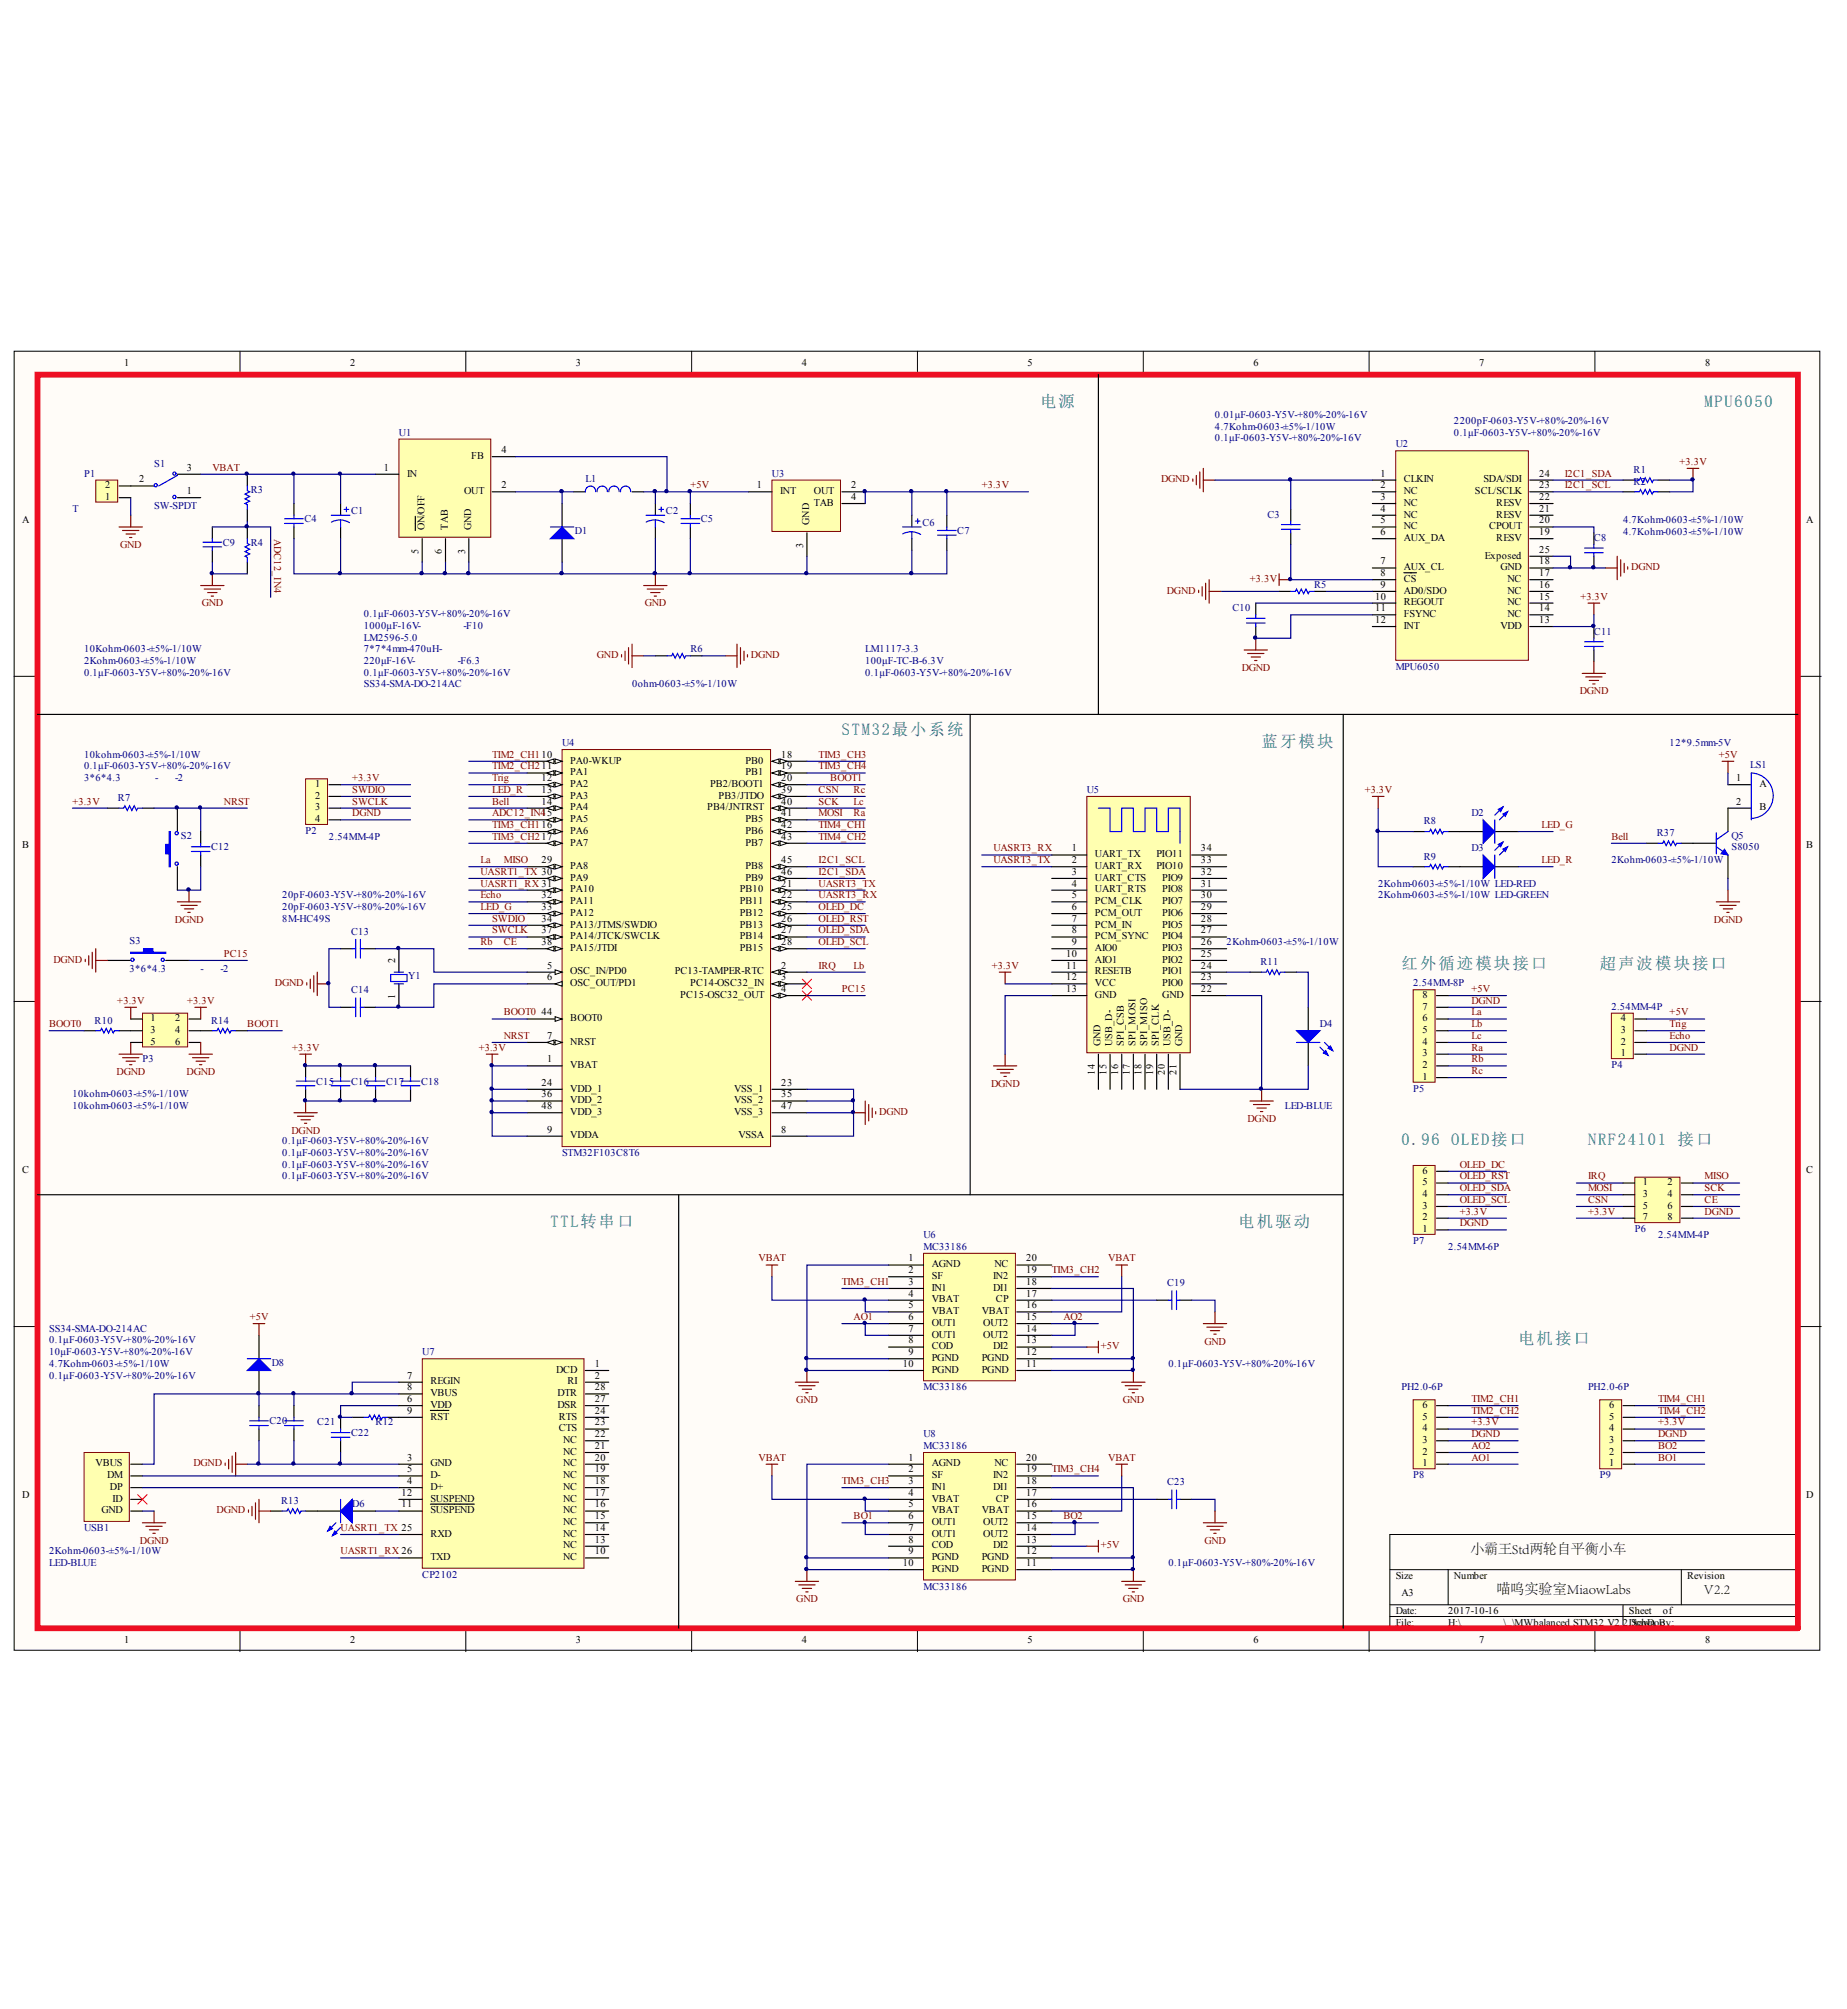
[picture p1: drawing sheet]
<svg xmlns="http://www.w3.org/2000/svg" width="92mm" height="100mm" viewBox="0 0 92 100" stroke-linecap="round" stroke-linejoin="round" font-family="sans-serif">
<defs><g id="words">
<g font-size=".8" fill="#008080">
<text x="51.9" y="20.3">电源</text>
<text x="85" y="20.3">MPU6050</text>
<text x="42" y="36.7">STM32最小系统</text>
<text x="62.9" y="37.2">蓝牙模块</text>
<text x="69.9" y="48.3">红外循迹模块接口</text>
<text x="79.7" y="48.3">超声波模块接口</text>
<text x="69.9" y="57.1">0.96</text>
<text x="72.4" y="57.1">OLED接口</text>
<text x="79.2" y="57.1">NRF24l01</text>
<text x="83.6" y="57.1">接口</text>
<text x="27.4" y="61.2">TTL转串口</text>
<text x="61.7" y="61.2">电机驱动</text>
<text x="75.7" y="67">电机接口</text>
</g>
<g font-size=".7">
<text x="73.3" y="77.5">小霸王Std两轮自平衡小车</text>
<text x="74.6" y="79.5">喵呜实验室MiaowLabs</text>
<text x="84.9" y="79.5">V2.2</text>
</g>
<g font-size=".5" fill="#000080">
<text x="4.2" y="23.8">P1</text>
<text x="7.7" y="23.3">S1</text>
<text x="19.9" y="21.7">U1</text>
<text x="38.5" y="23.8">U3</text>
<text x="60.6" y="21.4">4.7Kohm-0603-±5%-1/10W</text>
<text x="60.6" y="22">0.1μF-0603-Y5V-+80%-20%-16V</text>
<text x="60.6" y="20.8">0.01μF-0603-Y5V-+80%-20%-16V</text>
<text x="69.6" y="22.3">U2</text>
<text x="72.5" y="21.1">2200pF-0603-Y5V-+80%-20%-16V</text>
<text x="72.5" y="21.7">0.1μF-0603-Y5V-+80%-20%-16V</text>
<text x="81.4" y="23.6">R1</text>
<text x="3.6" y="25.5">T</text>
<text x="7.7" y="25.4">SW-SPDT</text>
<text x="11.1" y="27.2">C9</text>
<text x="12.5" y="24.6">R3</text>
<text x="12.5" y="27.2">R4</text>
<text x="15.2" y="26">C4</text>
<text x="17.5" y="25.6">C1</text>
<text x="28.7" y="26.6">D1</text>
<text x="29.2" y="24.1">L1</text>
<text x="33.2" y="25.6">C2</text>
<text x="34.9" y="26">C5</text>
<text x="46" y="26.2">C6</text>
<text x="47.7" y="26.6">C7</text>
<text x="63.2" y="25.8">C3</text>
<text x="65.5" y="29.3">R5</text>
<text x="79.5" y="27">C8</text>
<text x="80.9" y="26.7">4.7Kohm-0603-±5%-1/10W</text>
<text x="80.9" y="26.1">4.7Kohm-0603-±5%-1/10W</text>
<text x="81.4" y="24.2">R2</text>
<text x="4.2" y="33.7">0.1μF-0603-Y5V-+80%-20%-16V</text>
<text x="4.2" y="32.5">10Kohm-0603-±5%-1/10W</text>
<text x="4.2" y="33.1">2Kohm-0603-±5%-1/10W</text>
<text x="18.1" y="31.4">1000μF-16V-</text>
<text x="18.1" y="34.3">SS34-SMA-DO-214AC</text>
<text x="18.1" y="33.1">220μF-16V-</text>
<text x="18.1" y="30.8">0.1μF-0603-Y5V-+80%-20%-16V</text>
<text x="18.1" y="32.5">7*7*4mm-470uH-</text>
<text x="18.1" y="33.7">0.1μF-0603-Y5V-+80%-20%-16V</text>
<text x="18.1" y="31.9">LM2596-5.0</text>
<text x="22.8" y="33.1">-F6.3</text>
<text x="23.1" y="31.4">-F10</text>
<text x="31.5" y="34.3">0ohm-0603-±5%-1/10W</text>
<text x="34.4" y="32.5">R6</text>
<text x="43.1" y="32.5">LM1117-3.3</text>
<text x="43.1" y="33.1">100μF-TC-B-6.3V</text>
<text x="43.1" y="33.7">0.1μF-0603-Y5V-+80%-20%-16V</text>
<text x="61.4" y="30.5">C10</text>
<text x="69.6" y="33.4">MPU6050</text>
<text x="79.5" y="31.7">C11</text>
<text x="4.2" y="38.4">0.1μF-0603-Y5V-+80%-20%-16V</text>
<text x="4.2" y="37.8">10kohm-0603-±5%-1/10W</text>
<text x="4.2" y="39">3*6*4.3</text>
<text x="5.9" y="39.9">R7</text>
<text x="7.7" y="39">-</text>
<text x="8.7" y="39">-2</text>
<text x="9" y="41.8">S2</text>
<text x="15.2" y="41.6">P2</text>
<text x="16.4" y="41.9">2.54MM-4P</text>
<text x="28" y="37.2">U4</text>
<text x="54.2" y="39.5">U5</text>
<text x="71" y="41.1">R8</text>
<text x="73.4" y="40.7">D2</text>
<text x="82.6" y="41.7">R37</text>
<text x="83.2" y="37.2">12*9.5mm-5V</text>
<text x="86.3" y="41.8">Q5</text>
<text x="87.2" y="38.3">LS1</text>
<text x="6.5" y="47.1">S3</text>
<text x="10.5" y="42.4">C12</text>
<text x="14.1" y="46">8M-HC49S</text>
<text x="14.1" y="44.8">20pF-0603-Y5V-+80%-20%-16V</text>
<text x="14.1" y="45.4">20pF-0603-Y5V-+80%-20%-16V</text>
<text x="17.5" y="46.6">C13</text>
<text x="61.1" y="47.1">2Kohm-0603-±5%-1/10W</text>
<text x="68.7" y="44.2">2Kohm-0603-±5%-1/10W LED-RED</text>
<text x="68.7" y="44.8">2Kohm-0603-±5%-1/10W LED-GREEN</text>
<text x="71" y="42.9">R9</text>
<text x="73.4" y="42.5">D3</text>
<text x="80.3" y="43">2Kohm-0603-±5%-1/10W</text>
<text x="86.3" y="42.4">S8050</text>
<text x="4.7" y="51">R10</text>
<text x="6.5" y="48.5">3*6*4.3</text>
<text x="7.1" y="53">P3</text>
<text x="10" y="48.5">-</text>
<text x="10.5" y="51">R14</text>
<text x="11" y="48.5">-2</text>
<text x="17.5" y="49.5">C14</text>
<text x="20.3" y="48.8">Y1</text>
<text x="62.8" y="48.1">R11</text>
<text x="65.8" y="51.2">D4</text>
<text x="70.4" y="49.2">2.54MM-8P</text>
<text x="80.3" y="53.3">P4</text>
<text x="80.3" y="50.3">2.54MM-4P</text>
<text x="3.6" y="54.7">10kohm-0603-±5%-1/10W</text>
<text x="3.6" y="55.3">10kohm-0603-±5%-1/10W</text>
<text x="14.1" y="58.2">0.1μF-0603-Y5V-+80%-20%-16V</text>
<text x="14.1" y="58.8">0.1μF-0603-Y5V-+80%-20%-16V</text>
<text x="14.1" y="57.7">0.1μF-0603-Y5V-+80%-20%-16V</text>
<text x="14.1" y="57.1">0.1μF-0603-Y5V-+80%-20%-16V</text>
<text x="15.8" y="54.1">C15</text>
<text x="17.5" y="54.1">C16</text>
<text x="19.2" y="54.1">C17</text>
<text x="21" y="54.1">C18</text>
<text x="28" y="57.7">STM32F103C8T6</text>
<text x="64.1" y="55.3">LED-BLUE</text>
<text x="70.4" y="54.4">P5</text>
<text x="46" y="62.3">MC33186</text>
<text x="46" y="61.7">U6</text>
<text x="58.2" y="64.1">C19</text>
<text x="70.4" y="62">P7</text>
<text x="72.2" y="62.3">2.54MM-6P</text>
<text x="81.5" y="61.4">P6</text>
<text x="82.7" y="61.7">2.54MM-4P</text>
<text x="2.4" y="67.6">10μF-0603-Y5V-+80%-20%-16V</text>
<text x="2.4" y="68.2">4.7Kohm-0603-±5%-1/10W</text>
<text x="2.4" y="68.8">0.1μF-0603-Y5V-+80%-20%-16V</text>
<text x="2.4" y="67">0.1μF-0603-Y5V-+80%-20%-16V</text>
<text x="2.4" y="66.4">SS34-SMA-DO-214AC</text>
<text x="13.4" y="71">C20</text>
<text x="13.5" y="68.1">D8</text>
<text x="15.8" y="71.1">C21</text>
<text x="17.5" y="71.6">C22</text>
<text x="18.7" y="71.1">R12</text>
<text x="21" y="67.6">U7</text>
<text x="46" y="69.3">MC33186</text>
<text x="46" y="71.7">U8</text>
<text x="58.2" y="68.2">0.1μF-0603-Y5V-+80%-20%-16V</text>
<text x="69.9" y="69.3">PH2.0-6P</text>
<text x="79.2" y="69.3">PH2.0-6P</text>
<text x="2.4" y="77.5">2Kohm-0603-±5%-1/10W</text>
<text x="4.2" y="76.3">USB1</text>
<text x="14" y="75">R13</text>
<text x="17.6" y="75.2">D6</text>
<text x="46" y="72.3">MC33186</text>
<text x="58.2" y="74.1">C23</text>
<text x="70.4" y="73.7">P8</text>
<text x="79.7" y="73.7">P9</text>
<text x="2.4" y="78.1">LED-BLUE</text>
<text x="21" y="78.7">CP2102</text>
<text x="46" y="79.3">MC33186</text>
<text x="58.2" y="78.1">0.1μF-0603-Y5V-+80%-20%-16V</text>
</g>
<g font-size=".5">
<text x="6.2" y="18.2">1</text>
<text x="9.3" y="23.5">3</text>
<text x="17.5" y="18.2">2</text>
<text x="19.1" y="23.5">1</text>
<text x="20.3" y="23.8">IN</text>
<text x="23.5" y="22.9">FB</text>
<text x="25" y="22.6">4</text>
<text x="28.7" y="18.2">3</text>
<text x="40" y="18.2">4</text>
<text x="51.2" y="18.2">5</text>
<text x="62.5" y="18.2">6</text>
<text x="68.8" y="23.8">1</text>
<text x="73.7" y="18.2">7</text>
<text x="76.7" y="23.8">24</text>
<text x="85" y="18.2">8</text>
<text x="1.1" y="26.1">A</text>
<text x="5.2" y="24.9">1</text>
<text x="5.2" y="24.3">2</text>
<text x="6.9" y="24.1">2</text>
<text x="9.3" y="24.6">1</text>
<text x="20.9" y="27.6" transform="rotate(-90 20.9 27.6)">5</text>
<text x="21.2" y="26.5" transform="rotate(-90 21.2 26.5)">ON/OFF</text>
<text x="22" y="27.6" transform="rotate(-90 22 27.6)">6</text>
<text x="22.3" y="26.5" transform="rotate(-90 22.3 26.5)">TAB</text>
<text x="23.1" y="24.6">OUT</text>
<text x="23.2" y="27.6" transform="rotate(-90 23.2 27.6)">3</text>
<text x="23.5" y="26.5" transform="rotate(-90 23.5 26.5)">GND</text>
<text x="25" y="24.3">2</text>
<text x="37.7" y="24.3">1</text>
<text x="38.9" y="24.6">INT</text>
<text x="40" y="27.3" transform="rotate(-90 40 27.3)">3</text>
<text x="40.3" y="26.2" transform="rotate(-90 40.3 26.2)">GND</text>
<text x="40.6" y="24.6">OUT</text>
<text x="40.6" y="25.2">TAB</text>
<text x="42.4" y="24.3">2</text>
<text x="42.4" y="24.9">4</text>
<text x="68.5" y="29.9">10</text>
<text x="68.8" y="24.3">2</text>
<text x="68.8" y="24.9">3</text>
<text x="68.8" y="25.5">4</text>
<text x="68.8" y="26.1">5</text>
<text x="68.8" y="26.7">6</text>
<text x="68.8" y="28.1">7</text>
<text x="68.8" y="28.7">8</text>
<text x="68.8" y="29.3">9</text>
<text x="70" y="24.1">CLKIN</text>
<text x="70" y="24.6">NC</text>
<text x="70" y="25.2">NC</text>
<text x="70" y="25.8">NC</text>
<text x="70" y="26.4">NC</text>
<text x="70" y="27">AUX_DA</text>
<text x="70" y="28.4">AUX_CL</text>
<text x="70" y="29">CS</text>
<text x="70" y="29.6">AD0/SDO</text>
<text x="73.5" y="24.6">SCL/SCLK</text>
<text x="73.9" y="24.1">SDA/SDI</text>
<text x="74" y="27.9">Exposed</text>
<text x="74.2" y="26.4">CPOUT</text>
<text x="74.6" y="27">RESV</text>
<text x="74.6" y="25.8">RESV</text>
<text x="74.6" y="25.2">RESV</text>
<text x="74.8" y="28.4">GND</text>
<text x="75.2" y="29.6">NC</text>
<text x="75.2" y="29">NC</text>
<text x="76.7" y="27.6">25</text>
<text x="76.7" y="29.9">15</text>
<text x="76.7" y="29.3">16</text>
<text x="76.7" y="28.7">17</text>
<text x="76.7" y="24.3">23</text>
<text x="76.7" y="28.1">18</text>
<text x="76.7" y="26.7">19</text>
<text x="76.7" y="25.5">21</text>
<text x="76.7" y="24.9">22</text>
<text x="76.7" y="26.1">20</text>
<text x="90" y="26.1">A</text>
<text x="68.5" y="30.5">11</text>
<text x="68.5" y="31.1">12</text>
<text x="70" y="30.2">REGOUT</text>
<text x="70" y="30.8">FSYNC</text>
<text x="70" y="31.4">INT</text>
<text x="74.8" y="31.4">VDD</text>
<text x="75.2" y="30.8">NC</text>
<text x="75.2" y="30.2">NC</text>
<text x="76.7" y="30.5">14</text>
<text x="76.7" y="31.1">13</text>
<text x="15.7" y="39.2">1</text>
<text x="15.7" y="39.8">2</text>
<text x="15.7" y="40.4">3</text>
<text x="15.7" y="41">4</text>
<text x="27" y="39">12</text>
<text x="27" y="39.5">13</text>
<text x="27" y="40.1">14</text>
<text x="28.4" y="38.1">PA0-WKUP</text>
<text x="28.4" y="38.7">PA1</text>
<text x="28.4" y="39.2">PA2</text>
<text x="28.4" y="39.8">PA3</text>
<text x="28.4" y="40.4">PA4</text>
<text x="28.4" y="41">PA5</text>
<text x="28.4" y="41.6">PA6</text>
<text x="35.3" y="40.4">PB4/JNTRST</text>
<text x="35.4" y="39.2">PB2/BOOT1</text>
<text x="35.8" y="39.8">PB3/JTDO</text>
<text x="37.2" y="38.1">PB0</text>
<text x="37.2" y="38.7">PB1</text>
<text x="37.2" y="41">PB5</text>
<text x="37.2" y="41.6">PB6</text>
<text x="38.9" y="39">20</text>
<text x="38.9" y="39.5">39</text>
<text x="38.9" y="40.1">40</text>
<text x="38.9" y="37.8">18</text>
<text x="38.9" y="38.4">19</text>
<text x="38.9" y="40.7">41</text>
<text x="38.9" y="41.3">42</text>
<text x="38.9" y="41.9">43</text>
<text x="86.6" y="39">1</text>
<text x="86.6" y="40.1">2</text>
<text x="87.7" y="39.2">A</text>
<text x="87.7" y="40.4">B</text>
<text x="1.1" y="42.3">B</text>
<text x="27" y="43">29</text>
<text x="27" y="44.8">32</text>
<text x="27" y="45.4">33</text>
<text x="27" y="46">34</text>
<text x="27" y="46.6">37</text>
<text x="27" y="47.1">38</text>
<text x="28.4" y="42.2">PA7</text>
<text x="28.4" y="43.3">PA8</text>
<text x="28.4" y="43.9">PA9</text>
<text x="28.4" y="44.5">PA10</text>
<text x="28.4" y="45.1">PA11</text>
<text x="28.4" y="45.7">PA12</text>
<text x="28.4" y="46.3">PA13/JTMS/SWDIO</text>
<text x="28.4" y="46.8">PA14/JTCK/SWCLK</text>
<text x="28.4" y="47.4">PA15/JTDI</text>
<text x="36.9" y="44.5">PB10</text>
<text x="36.9" y="45.1">PB11</text>
<text x="36.9" y="45.7">PB12</text>
<text x="36.9" y="46.3">PB13</text>
<text x="36.9" y="46.8">PB14</text>
<text x="36.9" y="47.4">PB15</text>
<text x="37.2" y="42.2">PB7</text>
<text x="37.2" y="43.3">PB8</text>
<text x="37.2" y="43.9">PB9</text>
<text x="38.9" y="44.2">21</text>
<text x="38.9" y="44.8">22</text>
<text x="38.9" y="45.4">25</text>
<text x="38.9" y="46">26</text>
<text x="38.9" y="46.6">27</text>
<text x="38.9" y="47.1">28</text>
<text x="38.9" y="43">45</text>
<text x="38.9" y="43.6">46</text>
<text x="53.1" y="47.7">10</text>
<text x="53.4" y="42.5">1</text>
<text x="53.4" y="43">2</text>
<text x="53.4" y="43.6">3</text>
<text x="53.4" y="44.2">4</text>
<text x="53.4" y="44.8">5</text>
<text x="53.4" y="45.4">6</text>
<text x="53.4" y="46">7</text>
<text x="53.4" y="46.6">8</text>
<text x="53.4" y="47.1">9</text>
<text x="54.6" y="42.8">UART_TX</text>
<text x="54.6" y="43.3">UART_RX</text>
<text x="54.6" y="43.9">UART_CTS</text>
<text x="54.6" y="44.5">UART_RTS</text>
<text x="54.6" y="45.1">PCM_CLK</text>
<text x="54.6" y="45.7">PCM_OUT</text>
<text x="54.6" y="46.3">PCM_IN</text>
<text x="54.6" y="46.8">PCM_SYNC</text>
<text x="54.6" y="47.4">AIO0</text>
<text x="57.7" y="43.3">PIO10</text>
<text x="57.7" y="42.8">PIO11</text>
<text x="57.9" y="47.4">PIO3</text>
<text x="57.9" y="46.8">PIO4</text>
<text x="57.9" y="46.3">PIO5</text>
<text x="57.9" y="45.7">PIO6</text>
<text x="57.9" y="45.1">PIO7</text>
<text x="57.9" y="44.5">PIO8</text>
<text x="57.9" y="43.9">PIO9</text>
<text x="59.9" y="47.7">25</text>
<text x="59.9" y="47.1">26</text>
<text x="59.9" y="46.6">27</text>
<text x="59.9" y="46">28</text>
<text x="59.9" y="45.4">29</text>
<text x="59.9" y="44.8">30</text>
<text x="59.9" y="44.2">31</text>
<text x="59.9" y="43.6">32</text>
<text x="59.9" y="43">33</text>
<text x="59.9" y="42.5">34</text>
<text x="90" y="42.3">B</text>
<text x="7.5" y="50.9">1</text>
<text x="7.5" y="51.5">3</text>
<text x="7.5" y="52.1">5</text>
<text x="8.7" y="50.9">2</text>
<text x="8.7" y="51.5">4</text>
<text x="8.7" y="52.1">6</text>
<text x="19.7" y="49.8" transform="rotate(-90 19.7 49.8)">1</text>
<text x="19.7" y="48" transform="rotate(-90 19.7 48)">2</text>
<text x="27" y="50.6">44</text>
<text x="27.3" y="51.8">7</text>
<text x="27.3" y="48.3">5</text>
<text x="27.3" y="48.9">6</text>
<text x="27.3" y="53">1</text>
<text x="28.4" y="50.9">BOOT0</text>
<text x="28.4" y="52.1">NRST</text>
<text x="28.4" y="48.6">OSC_IN/PD0</text>
<text x="28.4" y="49.2">OSC_OUT/PD1</text>
<text x="28.4" y="53.3">VBAT</text>
<text x="33.6" y="48.6">PC13-TAMPER-RTC</text>
<text x="33.9" y="49.8">PC15-OSC32_OUT</text>
<text x="34.4" y="49.2">PC14-OSC32_IN</text>
<text x="38.9" y="49.5">4</text>
<text x="38.9" y="48.3">2</text>
<text x="38.9" y="48.9">3</text>
<text x="53.1" y="48.3">11</text>
<text x="53.1" y="48.9">12</text>
<text x="53.1" y="49.5">13</text>
<text x="54.6" y="53.6" transform="rotate(-90 54.6 53.6)">14</text>
<text x="54.6" y="48">AIO1</text>
<text x="54.6" y="48.6">RESETB</text>
<text x="54.6" y="49.2">VCC</text>
<text x="54.6" y="49.8">GND</text>
<text x="54.9" y="52.2" transform="rotate(-90 54.9 52.2)">GND</text>
<text x="55.2" y="53.6" transform="rotate(-90 55.2 53.6)">15</text>
<text x="55.4" y="52.2" transform="rotate(-90 55.4 52.2)">USB_D-</text>
<text x="55.7" y="53.6" transform="rotate(-90 55.7 53.6)">16</text>
<text x="56" y="52.2" transform="rotate(-90 56 52.2)">SPI_CSB</text>
<text x="56.3" y="53.6" transform="rotate(-90 56.3 53.6)">17</text>
<text x="56.6" y="52.2" transform="rotate(-90 56.6 52.2)">SPI_MOSI</text>
<text x="56.9" y="53.6" transform="rotate(-90 56.9 53.6)">18</text>
<text x="57.2" y="52.2" transform="rotate(-90 57.2 52.2)">SPI_MISO</text>
<text x="57.5" y="53.6" transform="rotate(-90 57.5 53.6)">19</text>
<text x="57.8" y="52.2" transform="rotate(-90 57.8 52.2)">SPI_CLK</text>
<text x="57.9" y="49.8">GND</text>
<text x="57.9" y="49.2">PIO0</text>
<text x="57.9" y="48.6">PIO1</text>
<text x="57.9" y="48">PIO2</text>
<text x="58.1" y="53.6" transform="rotate(-90 58.1 53.6)">20</text>
<text x="58.4" y="52.2" transform="rotate(-90 58.4 52.2)">USB_D-</text>
<text x="58.6" y="53.6" transform="rotate(-90 58.6 53.6)">21</text>
<text x="58.9" y="52.2" transform="rotate(-90 58.9 52.2)">GND</text>
<text x="59.9" y="49.5">22</text>
<text x="59.9" y="48.9">23</text>
<text x="59.9" y="48.3">24</text>
<text x="70.9" y="53.9">1</text>
<text x="70.9" y="53.3">2</text>
<text x="70.9" y="52.7">3</text>
<text x="70.9" y="52.1">4</text>
<text x="70.9" y="51.5">5</text>
<text x="70.9" y="50.9">6</text>
<text x="70.9" y="50.3">7</text>
<text x="70.9" y="49.8">8</text>
<text x="80.8" y="52.7">1</text>
<text x="80.8" y="52.1">2</text>
<text x="80.8" y="51.5">3</text>
<text x="80.8" y="50.9">4</text>
<text x="1.1" y="58.5">C</text>
<text x="27" y="54.1">24</text>
<text x="27" y="54.7">36</text>
<text x="27" y="55.3">48</text>
<text x="27.3" y="56.5">9</text>
<text x="28.4" y="54.4">VDD_1</text>
<text x="28.4" y="55">VDD_2</text>
<text x="28.4" y="55.6">VDD_3</text>
<text x="28.4" y="56.8">VDDA</text>
<text x="36.6" y="54.4">VSS_1</text>
<text x="36.6" y="55">VSS_2</text>
<text x="36.6" y="55.6">VSS_3</text>
<text x="36.8" y="56.8">VSSA</text>
<text x="38.9" y="54.7">35</text>
<text x="38.9" y="55.3">47</text>
<text x="38.9" y="56.5">8</text>
<text x="38.9" y="54.1">23</text>
<text x="70.9" y="59.7">4</text>
<text x="70.9" y="59.1">5</text>
<text x="70.9" y="58.5">6</text>
<text x="81.9" y="59.1">1</text>
<text x="81.9" y="59.7">3</text>
<text x="83.1" y="59.1">2</text>
<text x="83.1" y="59.7">4</text>
<text x="90" y="58.5">C</text>
<text x="45.3" y="62.9">1</text>
<text x="45.3" y="63.5">2</text>
<text x="45.3" y="64.1">3</text>
<text x="45.3" y="64.7">4</text>
<text x="45.3" y="65.2">5</text>
<text x="45.3" y="65.8">6</text>
<text x="46.4" y="63.2">AGND</text>
<text x="46.4" y="63.8">SF</text>
<text x="46.4" y="64.4">IN1</text>
<text x="46.4" y="65">VBAT</text>
<text x="46.4" y="65.5">VBAT</text>
<text x="48.9" y="65.5">VBAT</text>
<text x="49.5" y="63.8">IN2</text>
<text x="49.5" y="64.4">DI1</text>
<text x="49.6" y="63.2">NC</text>
<text x="49.6" y="65">CP</text>
<text x="51.2" y="62.9">20</text>
<text x="51.2" y="63.5">19</text>
<text x="51.2" y="64.1">18</text>
<text x="51.2" y="65.8">15</text>
<text x="51.2" y="65.2">16</text>
<text x="51.2" y="64.7">17</text>
<text x="70.9" y="61.4">1</text>
<text x="70.9" y="60.9">2</text>
<text x="70.9" y="60.3">3</text>
<text x="81.9" y="60.3">5</text>
<text x="81.9" y="60.9">7</text>
<text x="83.1" y="60.3">6</text>
<text x="83.1" y="60.9">8</text>
<text x="20.3" y="69.9">6</text>
<text x="20.3" y="68.8">7</text>
<text x="20.3" y="69.3">8</text>
<text x="20.3" y="70.5">9</text>
<text x="21.5" y="70.2">VDD</text>
<text x="21.5" y="69">REGIN</text>
<text x="21.5" y="69.6">VBUS</text>
<text x="21.5" y="70.8">RST</text>
<text x="27.7" y="68.5">DCD</text>
<text x="27.8" y="70.2">DSR</text>
<text x="27.8" y="69.6">DTR</text>
<text x="27.9" y="71.4">CTS</text>
<text x="27.9" y="70.8">RTS</text>
<text x="28.1" y="72">NC</text>
<text x="28.3" y="69">RI</text>
<text x="29.6" y="68.8">2</text>
<text x="29.6" y="71.7">22</text>
<text x="29.6" y="69.9">27</text>
<text x="29.6" y="69.3">28</text>
<text x="29.6" y="68.2">1</text>
<text x="29.6" y="71.1">23</text>
<text x="29.6" y="70.5">24</text>
<text x="45" y="68.2">10</text>
<text x="45.3" y="66.4">7</text>
<text x="45.3" y="67">8</text>
<text x="45.3" y="67.6">9</text>
<text x="46.4" y="66.1">OUT1</text>
<text x="46.4" y="66.7">OUT1</text>
<text x="46.4" y="67.3">COD</text>
<text x="46.4" y="67.9">PGND</text>
<text x="46.4" y="68.5">PGND</text>
<text x="48.9" y="67.9">PGND</text>
<text x="48.9" y="68.5">PGND</text>
<text x="49" y="66.1">OUT2</text>
<text x="49" y="66.7">OUT2</text>
<text x="49.5" y="67.3">DI2</text>
<text x="51.2" y="67">13</text>
<text x="51.2" y="66.4">14</text>
<text x="51.2" y="67.6">12</text>
<text x="51.2" y="68.2">11</text>
<text x="70.9" y="72">3</text>
<text x="70.9" y="71.4">4</text>
<text x="70.9" y="70.8">5</text>
<text x="70.9" y="70.2">6</text>
<text x="80.2" y="72">3</text>
<text x="80.2" y="71.4">4</text>
<text x="80.2" y="70.8">5</text>
<text x="80.2" y="70.2">6</text>
<text x="1.1" y="74.7">D</text>
<text x="4.8" y="73.1">VBUS</text>
<text x="5.1" y="75.5">GND</text>
<text x="5.3" y="73.7">DM</text>
<text x="5.5" y="74.3">DP</text>
<text x="5.6" y="74.9">ID</text>
<text x="20" y="75.2">11</text>
<text x="20" y="74.6">12</text>
<text x="20.3" y="72.8">3</text>
<text x="20.3" y="74">4</text>
<text x="20.3" y="73.4">5</text>
<text x="21.5" y="73.1">GND</text>
<text x="21.5" y="74.3">D+</text>
<text x="21.5" y="73.7">D-</text>
<text x="21.5" y="75.5">SUSPEND</text>
<text x="21.5" y="74.9">SUSPEND</text>
<text x="21.5" y="76.6">RXD</text>
<text x="21.5" y="77.8">TXD</text>
<text x="28.1" y="77.8">NC</text>
<text x="28.1" y="77.2">NC</text>
<text x="28.1" y="76.6">NC</text>
<text x="28.1" y="76.1">NC</text>
<text x="28.1" y="75.5">NC</text>
<text x="28.1" y="74.9">NC</text>
<text x="28.1" y="74.3">NC</text>
<text x="28.1" y="73.7">NC</text>
<text x="28.1" y="73.1">NC</text>
<text x="28.1" y="72.5">NC</text>
<text x="29.6" y="77.5">10</text>
<text x="29.6" y="76.9">13</text>
<text x="29.6" y="76.3">14</text>
<text x="29.6" y="75.8">15</text>
<text x="29.6" y="75.2">16</text>
<text x="29.6" y="74.6">17</text>
<text x="29.6" y="74">18</text>
<text x="29.6" y="73.4">19</text>
<text x="29.6" y="72.8">20</text>
<text x="29.6" y="72.3">21</text>
<text x="45.3" y="72.8">1</text>
<text x="45.3" y="73.4">2</text>
<text x="45.3" y="74">3</text>
<text x="45.3" y="74.6">4</text>
<text x="45.3" y="75.2">5</text>
<text x="45.3" y="75.8">6</text>
<text x="45.3" y="76.3">7</text>
<text x="45.3" y="76.9">8</text>
<text x="45.3" y="77.5">9</text>
<text x="46.4" y="73.1">AGND</text>
<text x="46.4" y="73.7">SF</text>
<text x="46.4" y="74.3">IN1</text>
<text x="46.4" y="74.9">VBAT</text>
<text x="46.4" y="75.5">VBAT</text>
<text x="46.4" y="76.1">OUT1</text>
<text x="46.4" y="76.6">OUT1</text>
<text x="46.4" y="77.2">COD</text>
<text x="46.4" y="77.8">PGND</text>
<text x="48.9" y="75.5">VBAT</text>
<text x="48.9" y="77.8">PGND</text>
<text x="49" y="76.1">OUT2</text>
<text x="49" y="76.6">OUT2</text>
<text x="49.5" y="73.7">IN2</text>
<text x="49.5" y="74.3">DI1</text>
<text x="49.5" y="77.2">DI2</text>
<text x="49.6" y="73.1">NC</text>
<text x="49.6" y="74.9">CP</text>
<text x="51.2" y="72.8">20</text>
<text x="51.2" y="73.4">19</text>
<text x="51.2" y="74">18</text>
<text x="51.2" y="76.9">13</text>
<text x="51.2" y="75.8">15</text>
<text x="51.2" y="76.3">14</text>
<text x="51.2" y="75.2">16</text>
<text x="51.2" y="77.5">12</text>
<text x="51.2" y="74.6">17</text>
<text x="70.9" y="73.1">1</text>
<text x="70.9" y="72.5">2</text>
<text x="80.2" y="73.1">1</text>
<text x="80.2" y="72.5">2</text>
<text x="90" y="74.7">D</text>
<text x="6.2" y="81.9">1</text>
<text x="17.5" y="81.9">2</text>
<text x="28.7" y="81.9">3</text>
<text x="40" y="81.9">4</text>
<text x="45" y="78.1">10</text>
<text x="46.4" y="78.4">PGND</text>
<text x="48.9" y="78.4">PGND</text>
<text x="51.2" y="78.1">11</text>
<text x="51.2" y="81.9">5</text>
<text x="62.5" y="81.9">6</text>
<text x="69.6" y="78.7">Size</text>
<text x="69.6" y="80.5">Date:</text>
<text x="69.6" y="81.1">File:</text>
<text x="69.9" y="79.6">A3</text>
<text x="72.2" y="80.5">2017-10-16</text>
<text x="72.2" y="81.1">H:\</text>
<text x="72.5" y="78.7">Number</text>
<text x="73.7" y="81.9">7</text>
<text x="75" y="81.1">\..\MWbalanced STM32 V2.2.SchDoc</text>
<text x="81.2" y="81.1">Drawn By:</text>
<text x="81.2" y="80.5">Sheet</text>
<text x="82.9" y="80.5">of</text>
<text x="84.1" y="78.7">Revision</text>
<text x="85" y="81.9">8</text>
</g>
<g font-size=".5" fill="#800000">
<text x="10.6" y="23.5">VBAT</text>
<text x="78" y="23.8">I2C1_SDA</text>
<text x="83.7" y="23.2">+3.3V</text>
<text x="6" y="27.3">GND</text>
<text x="13.7" y="26.9" transform="rotate(90 13.7 26.9)">ADC12_IN4</text>
<text x="34.4" y="24.3">+5V</text>
<text x="48.9" y="24.3">+3.3V</text>
<text x="57.9" y="24.1">DGND</text>
<text x="58.2" y="29.6">DGND</text>
<text x="62.3" y="29">+3.3V</text>
<text x="78" y="24.3">I2C1_SCL</text>
<text x="78.8" y="29.9">+3.3V</text>
<text x="81.3" y="28.4">DGND</text>
<text x="10.1" y="30.2">GND</text>
<text x="29.8" y="32.8">GND</text>
<text x="32.1" y="30.2">GND</text>
<text x="37.4" y="32.8">DGND</text>
<text x="61.9" y="33.5">DGND</text>
<text x="78.8" y="34.6">DGND</text>
<text x="3.6" y="40.1">+3.3V</text>
<text x="11.2" y="40.1">NRST</text>
<text x="17.6" y="39">+3.3V</text>
<text x="17.6" y="39.5">SWDIO</text>
<text x="17.6" y="40.1">SWCLK</text>
<text x="17.6" y="40.7">DGND</text>
<text x="24.5" y="39">Trig</text>
<text x="24.5" y="40.1">Bell</text>
<text x="24.5" y="40.7">ADC12_IN415</text>
<text x="24.5" y="39.5">LED_R</text>
<text x="24.5" y="41.3">TIM3_CH116</text>
<text x="24.5" y="41.9">TIM3_CH217</text>
<text x="24.5" y="37.8">TIM2_CH110</text>
<text x="24.5" y="38.4">TIM2_CH211</text>
<text x="40.8" y="41.3">TIM4_CH1</text>
<text x="40.8" y="41.9">TIM4_CH2</text>
<text x="40.8" y="40.7">MOSI</text>
<text x="40.8" y="39.5">CSN</text>
<text x="40.8" y="40.1">SCK</text>
<text x="40.8" y="37.8">TIM3_CH3</text>
<text x="40.8" y="38.4">TIM3_CH4</text>
<text x="41.4" y="39">BOOT1</text>
<text x="42.6" y="40.1">Lc</text>
<text x="42.6" y="40.7">Ra</text>
<text x="42.6" y="39.5">Rc</text>
<text x="68" y="39.5">+3.3V</text>
<text x="76.8" y="41.3">LED_G</text>
<text x="80.3" y="41.9">Bell</text>
<text x="85.7" y="37.8">+5V</text>
<text x="8.7" y="46">DGND</text>
<text x="11.2" y="47.7">PC15</text>
<text x="24" y="44.8">Echo</text>
<text x="24" y="43.6">UASRT1_TX 30</text>
<text x="24" y="44.2">UASRT1_RX 31</text>
<text x="24" y="43">La</text>
<text x="24" y="47.1">Rb</text>
<text x="24" y="45.4">LED_G</text>
<text x="24.5" y="46">SWDIO</text>
<text x="24.5" y="46.5">SWCLK</text>
<text x="25.1" y="43">MISO</text>
<text x="25.1" y="47.1">CE</text>
<text x="40.8" y="44.2">UASRT3_TX</text>
<text x="40.8" y="44.8">UASRT3_RX</text>
<text x="40.8" y="43">I2C1_SCL</text>
<text x="40.8" y="43.6">I2C1_SDA</text>
<text x="40.8" y="47.1">OLED_SCL</text>
<text x="40.8" y="46.6">OLED_SDA</text>
<text x="40.8" y="46">OLED_RST</text>
<text x="40.8" y="45.4">OLED_DC</text>
<text x="49.5" y="42.5">UASRT3_RX</text>
<text x="49.5" y="43">UASRT3_TX</text>
<text x="76.8" y="43">LED_R</text>
<text x="85.4" y="46">DGND</text>
<text x="2.4" y="51.2">BOOT0</text>
<text x="2.7" y="48">DGND</text>
<text x="5.8" y="53.6">DGND</text>
<text x="5.8" y="50.1">+3.3V</text>
<text x="9.3" y="53.6">DGND</text>
<text x="9.3" y="50.1">+3.3V</text>
<text x="12.3" y="51.2">BOOT1</text>
<text x="13.7" y="49.2">DGND</text>
<text x="14.6" y="52.4">+3.3V</text>
<text x="23.9" y="52.4">+3.3V</text>
<text x="25.1" y="50.6">BOOT0</text>
<text x="25.1" y="51.8">NRST</text>
<text x="40.8" y="48.3">IRQ</text>
<text x="42" y="49.5">PC15</text>
<text x="42.6" y="48.3">Lb</text>
<text x="49.4" y="48.3">+3.3V</text>
<text x="73.4" y="49.5">+5V</text>
<text x="73.4" y="50.1">DGND</text>
<text x="73.4" y="50.6">La</text>
<text x="73.4" y="51.2">Lb</text>
<text x="73.4" y="51.8">Lc</text>
<text x="73.4" y="52.4">Ra</text>
<text x="73.4" y="53">Rb</text>
<text x="73.4" y="53.6">Rc</text>
<text x="83.2" y="50.6">+5V</text>
<text x="83.2" y="52.4">DGND</text>
<text x="83.2" y="51.2">Trig</text>
<text x="83.2" y="51.8">Echo</text>
<text x="14.5" y="56.5">DGND</text>
<text x="43.8" y="55.6">DGND</text>
<text x="49.4" y="54.2">DGND</text>
<text x="62.2" y="56">DGND</text>
<text x="72.8" y="60">OLED_SCL</text>
<text x="72.8" y="59.4">OLED_SDA</text>
<text x="72.8" y="58.8">OLED_RST</text>
<text x="72.8" y="58.2">OLED_DC</text>
<text x="79.2" y="59.4">MOSI</text>
<text x="79.2" y="60">CSN</text>
<text x="79.2" y="58.8">IRQ</text>
<text x="85" y="59.4">SCK</text>
<text x="85" y="60">CE</text>
<text x="85" y="58.8">MISO</text>
<text x="12.5" y="65.8">+5V</text>
<text x="37.8" y="62.9">VBAT</text>
<text x="42" y="64.1">TIM3_CH1</text>
<text x="42.6" y="65.8">AO1</text>
<text x="52.4" y="63.5">TIM3_CH2</text>
<text x="53" y="65.8">AO2</text>
<text x="55.3" y="62.9">VBAT</text>
<text x="72.8" y="61.2">DGND</text>
<text x="72.8" y="60.6">+3.3V</text>
<text x="79.2" y="60.6">+3.3V</text>
<text x="85" y="60.6">DGND</text>
<text x="39.7" y="70">GND</text>
<text x="54.9" y="67.3">+5V</text>
<text x="56" y="70">GND</text>
<text x="60" y="67.1">GND</text>
<text x="73.4" y="71.7">DGND</text>
<text x="73.4" y="69.9">TIM2_CH1</text>
<text x="73.4" y="70.5">TIM2_CH2</text>
<text x="73.4" y="71.1">+3.3V</text>
<text x="82.7" y="71.7">DGND</text>
<text x="82.7" y="69.9">TIM4_CH1</text>
<text x="82.7" y="70.5">TIM4_CH2</text>
<text x="82.7" y="71.1">+3.3V</text>
<text x="7" y="77">DGND</text>
<text x="9.6" y="73.1">DGND</text>
<text x="10.8" y="75.5">DGND</text>
<text x="17" y="77.5">UASRT1_RX 26</text>
<text x="17" y="76.3">UASRT1_TX 25</text>
<text x="37.8" y="72.8">VBAT</text>
<text x="42" y="74">TIM3_CH3</text>
<text x="42.6" y="75.8">BO1</text>
<text x="52.4" y="73.4">TIM3_CH4</text>
<text x="53" y="75.8">BO2</text>
<text x="54.9" y="77.2">+5V</text>
<text x="55.3" y="72.8">VBAT</text>
<text x="60" y="77">GND</text>
<text x="73.4" y="72.8">AO1</text>
<text x="73.4" y="72.3">AO2</text>
<text x="82.7" y="72.8">BO1</text>
<text x="82.7" y="72.3">BO2</text>
<text x="39.7" y="79.9">GND</text>
<text x="56" y="79.9">GND</text>
</g>
</g></defs>
<g fill="#fffcf8" stroke="#000" stroke-width=".05">
<path d="M.7 17.5h90v64.8h-90z"/>
<path d="M1.9 18.7h87.7v62.4h-87.7z"/>
</g>
<g fill="none" stroke="#000" stroke-width=".05">
<path d="M12 17.5v1.2M23.2 17.5v1.2M34.5 17.5v1.2M45.7 17.5v1.2M57 17.5v1.2M68.3 17.5v1.2M79.5 17.5v1.2M.7 33.7h1.2M89.6 33.7h1.2M.7 49.9h1.2M89.6 49.9h1.2M.7 66.2h1.2"/>
<path d="M69.3 78.3h20.3M72.2 78.3v1.7M83.8 78.3v1.7M89.6 76.5h-20.3v4.7M89.6 66.2h1.2M12 81.2v1.2M23.2 81.2v1.2M34.5 81.2v1.2M45.7 81.2v1.2M57 81.2v1.2M68.3 81.2v1.2M69.3 80h20.3"/>
<path d="M69.3 80.6h20.3M79.5 81.2v1.2M80.9 80v1.2"/>
</g>
<path d="M28 37.4h10.4v19.8h-10.4z" fill="#ffffb0" stroke="#800000" stroke-width=".05"/>
<path d="M26.3 50.8h1.7" fill="none" stroke="#000" stroke-width=".06"/>
<path d="M27.7 50.7l.3 .1-.3 .1z" fill="#fffcf8" stroke="#000" stroke-width=".05"/>
<path d="M26.3 52h1.7" fill="none" stroke="#000" stroke-width=".06"/>
<g fill="#fffcf8" stroke="#000" stroke-width=".05">
<path d="M27.7 51.9l.3 .1-.3 .1z"/>
<path d="M27.3 52l.3-.1v.2z"/>
</g>
<path d="M26.3 48.5h1.7" fill="none" stroke="#000" stroke-width=".06"/>
<path d="M27.7 48.4l.3 .1-.3 .1z" fill="#fffcf8" stroke="#000" stroke-width=".05"/>
<path d="M26.3 49.1h1.7" fill="none" stroke="#000" stroke-width=".06"/>
<path d="M27.7 49.1l.3-.2v.3z" fill="#fffcf8" stroke="#000" stroke-width=".05"/>
<path d="M26.3 38h1.7" fill="none" stroke="#000" stroke-width=".06"/>
<g fill="#fffcf8" stroke="#000" stroke-width=".05">
<path d="M27.7 37.8l.3 .2-.3 .1z"/>
<path d="M27.3 38l.3-.2v.3z"/>
</g>
<path d="M26.3 38.5h1.7" fill="none" stroke="#000" stroke-width=".06"/>
<g fill="#fffcf8" stroke="#000" stroke-width=".05">
<path d="M27.7 38.4l.3 .1-.3 .2z"/>
<path d="M27.3 38.5l.3-.1v.3z"/>
</g>
<path d="M26.3 39.1h1.7" fill="none" stroke="#000" stroke-width=".06"/>
<g fill="#fffcf8" stroke="#000" stroke-width=".05">
<path d="M27.7 39l.3 .1-.3 .2z"/>
<path d="M27.3 39.1l.3-.1v.3z"/>
</g>
<path d="M26.3 39.7h1.7" fill="none" stroke="#000" stroke-width=".06"/>
<g fill="#fffcf8" stroke="#000" stroke-width=".05">
<path d="M27.7 39.6l.3 .1-.3 .1z"/>
<path d="M27.3 39.7l.3-.1v.2z"/>
</g>
<path d="M26.3 40.3h1.7" fill="none" stroke="#000" stroke-width=".06"/>
<g fill="#fffcf8" stroke="#000" stroke-width=".05">
<path d="M27.7 40.2l.3 .1-.3 .1z"/>
<path d="M27.3 40.3l.3-.1v.2z"/>
</g>
<path d="M26.3 40.9h1.7" fill="none" stroke="#000" stroke-width=".06"/>
<g fill="#fffcf8" stroke="#000" stroke-width=".05">
<path d="M27.7 40.8l.3 .1-.3 .1z"/>
<path d="M27.3 40.9l.3-.1v.2z"/>
</g>
<path d="M26.3 41.5h1.7" fill="none" stroke="#000" stroke-width=".06"/>
<g fill="#fffcf8" stroke="#000" stroke-width=".05">
<path d="M27.7 41.4l.3 .1-.3 .1z"/>
<path d="M27.3 41.5l.3-.1v.2z"/>
</g>
<path d="M26.3 42.1h1.7" fill="none" stroke="#000" stroke-width=".06"/>
<g fill="#fffcf8" stroke="#000" stroke-width=".05">
<path d="M27.7 41.9l.3 .2-.3 .1z"/>
<path d="M27.3 42.1l.3-.2v.3z"/>
</g>
<path d="M26.3 43.2h1.7" fill="none" stroke="#000" stroke-width=".06"/>
<g fill="#fffcf8" stroke="#000" stroke-width=".05">
<path d="M27.7 43.1l.3 .1-.3 .1z"/>
<path d="M27.3 43.2l.3-.1v.2z"/>
</g>
<path d="M26.3 43.8h1.7" fill="none" stroke="#000" stroke-width=".06"/>
<g fill="#fffcf8" stroke="#000" stroke-width=".05">
<path d="M27.7 43.7l.3 .1-.3 .1z"/>
<path d="M27.3 43.8l.3-.1v.2z"/>
</g>
<path d="M26.3 44.4h1.7" fill="none" stroke="#000" stroke-width=".06"/>
<g fill="#fffcf8" stroke="#000" stroke-width=".05">
<path d="M27.7 44.3l.3 .1-.3 .1z"/>
<path d="M27.3 44.4l.3-.1v.2z"/>
</g>
<path d="M26.3 45h1.7" fill="none" stroke="#000" stroke-width=".06"/>
<g fill="#fffcf8" stroke="#000" stroke-width=".05">
<path d="M27.7 44.9l.3 .1-.3 .1z"/>
<path d="M27.3 45l.3-.1v.2z"/>
</g>
<path d="M26.3 45.6h1.7" fill="none" stroke="#000" stroke-width=".06"/>
<g fill="#fffcf8" stroke="#000" stroke-width=".05">
<path d="M27.7 45.4l.3 .2-.3 .1z"/>
<path d="M27.3 45.6l.3-.2v.3z"/>
</g>
<path d="M26.3 46.1h1.7" fill="none" stroke="#000" stroke-width=".06"/>
<g fill="#fffcf8" stroke="#000" stroke-width=".05">
<path d="M27.7 46l.3 .1-.3 .2z"/>
<path d="M27.3 46.1l.3-.1v.3z"/>
</g>
<path d="M26.3 46.7h1.7" fill="none" stroke="#000" stroke-width=".06"/>
<g fill="#fffcf8" stroke="#000" stroke-width=".05">
<path d="M27.7 46.6l.3 .1-.3 .1z"/>
<path d="M27.3 46.7l.3-.1v.2z"/>
</g>
<path d="M26.3 47.3h1.7" fill="none" stroke="#000" stroke-width=".06"/>
<g fill="#fffcf8" stroke="#000" stroke-width=".05">
<path d="M27.7 47.2l.3 .1-.3 .1z"/>
<path d="M27.3 47.3l.3-.1v.2z"/>
</g>
<path d="M38.5 38h1.7" fill="none" stroke="#000" stroke-width=".06"/>
<g fill="#fffcf8" stroke="#000" stroke-width=".05">
<path d="M38.5 38l.3-.2v.3z"/>
<path d="M38.9 37.8l.3 .2-.3 .1z"/>
</g>
<path d="M38.5 38.5h1.7" fill="none" stroke="#000" stroke-width=".06"/>
<g fill="#fffcf8" stroke="#000" stroke-width=".05">
<path d="M38.5 38.5l.3-.1v.3z"/>
<path d="M38.9 38.4l.3 .1-.3 .2z"/>
</g>
<path d="M38.5 39.1h1.7" fill="none" stroke="#000" stroke-width=".06"/>
<g fill="#fffcf8" stroke="#000" stroke-width=".05">
<path d="M38.5 39.1l.3-.1v.3z"/>
<path d="M38.9 39l.3 .1-.3 .2z"/>
</g>
<path d="M38.5 39.7h1.7" fill="none" stroke="#000" stroke-width=".06"/>
<g fill="#fffcf8" stroke="#000" stroke-width=".05">
<path d="M38.5 39.7l.3-.1v.2z"/>
<path d="M38.9 39.6l.3 .1-.3 .1z"/>
</g>
<path d="M38.5 40.3h1.7" fill="none" stroke="#000" stroke-width=".06"/>
<g fill="#fffcf8" stroke="#000" stroke-width=".05">
<path d="M38.5 40.3l.3-.1v.2z"/>
<path d="M38.9 40.2l.3 .1-.3 .1z"/>
</g>
<path d="M38.5 40.9h1.7" fill="none" stroke="#000" stroke-width=".06"/>
<g fill="#fffcf8" stroke="#000" stroke-width=".05">
<path d="M38.5 40.9l.3-.1v.2z"/>
<path d="M38.9 40.8l.3 .1-.3 .1z"/>
</g>
<path d="M38.5 41.5h1.7" fill="none" stroke="#000" stroke-width=".06"/>
<g fill="#fffcf8" stroke="#000" stroke-width=".05">
<path d="M38.5 41.5l.3-.1v.2z"/>
<path d="M38.9 41.4l.3 .1-.3 .1z"/>
</g>
<path d="M38.5 42.1h1.7" fill="none" stroke="#000" stroke-width=".06"/>
<g fill="#fffcf8" stroke="#000" stroke-width=".05">
<path d="M38.5 42.1l.3-.2v.3z"/>
<path d="M38.9 41.9l.3 .2-.3 .1z"/>
</g>
<path d="M38.5 43.2h1.7" fill="none" stroke="#000" stroke-width=".06"/>
<g fill="#fffcf8" stroke="#000" stroke-width=".05">
<path d="M38.5 43.2l.3-.1v.2z"/>
<path d="M38.9 43.1l.3 .1-.3 .1z"/>
</g>
<path d="M38.5 43.8h1.7" fill="none" stroke="#000" stroke-width=".06"/>
<g fill="#fffcf8" stroke="#000" stroke-width=".05">
<path d="M38.5 43.8l.3-.1v.2z"/>
<path d="M38.9 43.7l.3 .1-.3 .1z"/>
</g>
<path d="M38.5 44.4h1.7" fill="none" stroke="#000" stroke-width=".06"/>
<g fill="#fffcf8" stroke="#000" stroke-width=".05">
<path d="M38.5 44.4l.3-.1v.2z"/>
<path d="M38.9 44.3l.3 .1-.3 .1z"/>
</g>
<path d="M38.5 45h1.7" fill="none" stroke="#000" stroke-width=".06"/>
<g fill="#fffcf8" stroke="#000" stroke-width=".05">
<path d="M38.5 45l.3-.1v.2z"/>
<path d="M38.9 44.9l.3 .1-.3 .1z"/>
</g>
<path d="M38.5 45.6h1.7" fill="none" stroke="#000" stroke-width=".06"/>
<g fill="#fffcf8" stroke="#000" stroke-width=".05">
<path d="M38.5 45.6l.3-.2v.3z"/>
<path d="M38.9 45.4l.3 .2-.3 .1z"/>
</g>
<path d="M38.5 46.1h1.7" fill="none" stroke="#000" stroke-width=".06"/>
<g fill="#fffcf8" stroke="#000" stroke-width=".05">
<path d="M38.5 46.1l.3-.1v.3z"/>
<path d="M38.9 46l.3 .1-.3 .2z"/>
</g>
<path d="M38.5 46.7h1.7" fill="none" stroke="#000" stroke-width=".06"/>
<g fill="#fffcf8" stroke="#000" stroke-width=".05">
<path d="M38.5 46.7l.3-.1v.2z"/>
<path d="M38.9 46.6l.3 .1-.3 .1z"/>
</g>
<path d="M38.5 47.3h1.7" fill="none" stroke="#000" stroke-width=".06"/>
<g fill="#fffcf8" stroke="#000" stroke-width=".05">
<path d="M38.5 47.3l.3-.1v.2z"/>
<path d="M38.9 47.2l.3 .1-.3 .1z"/>
</g>
<path d="M38.5 48.5h1.7" fill="none" stroke="#000" stroke-width=".06"/>
<g fill="#fffcf8" stroke="#000" stroke-width=".05">
<path d="M38.5 48.5l.3-.1v.2z"/>
<path d="M38.9 48.4l.3 .1-.3 .1z"/>
</g>
<path d="M38.5 49.1h1.7" fill="none" stroke="#000" stroke-width=".06"/>
<g fill="#fffcf8" stroke="#000" stroke-width=".05">
<path d="M38.5 49.1l.3-.2v.3z"/>
<path d="M38.9 48.9l.3 .2-.3 .1z"/>
</g>
<path d="M38.5 49.6h1.7" fill="none" stroke="#000" stroke-width=".06"/>
<g fill="#fffcf8" stroke="#000" stroke-width=".05">
<path d="M38.5 49.6l.3-.1v.3z"/>
<path d="M38.9 49.5l.3 .1-.3 .2z"/>
</g>
<g fill="none" stroke="#000" stroke-width=".06">
<path d="M6.5 24.2h1.2M8.8 23.7h1.2M8.8 24.8h1.2M45.5 25.7v.6M45.5 26.9v.5M47.2 25.7v.6M47.2 26.9v.5M17 47.3h.6M17 50.2h.6M18.1 47.3h.6M18.1 50.2h.6M19.9 47.3v1.2"/>
<path d="M19.9 49.1v1.1M26.3 53.2h1.7M26.3 54.3h1.7M26.3 54.9h1.7M26.3 55.5h1.7M26.3 56.7h1.7M38.5 54.3h1.7M38.5 54.9h1.7M38.5 55.5h1.7M38.5 56.7h1.7"/>
</g>
<g fill="none" stroke="#00f" stroke-width=".06">
<path d="M8.8 23.7l-.9 .5M45 26.3h.9M45 26.6l.5-.1 .4 .2M45.5 26.5v.4M45.6 26h.3M45.7 25.9v.2M46.7 26.7h1M46.7 26.5h1M47.2 26.3v.2M47.2 26.7v.2M17.6 47.3h.1M17.6 50.2h.1"/>
<path d="M17.7 46.8v1M17.7 49.8v.9M18 46.8v1M18 49.8v.9M18 47.3h.1M18 50.2h.1M19.5 48.6h.8v.3h-.8zM19.7 48.5h.4M19.7 49.1h.4"/>
<circle cx="7.8" cy="24.2" r=".08"/>
<circle cx="8.7" cy="24.8" r=".08"/>
<circle cx="8.7" cy="23.6" r=".08"/>
</g>
<g fill="none" stroke="#000080" stroke-width=".06">
<path d="M23.4 39.7h2.9M23.4 39.1h2.9M23.4 38.5h2.9M40.2 39.7h2.9M40.2 39.1h2.9M40.2 38.5h2.9M40.2 38h2.9M17 47.3h-.6v2.9h.6M18.7 47.3h2.9v1.2h4.7M23.4 41.5h2.9M23.4 42.1h2.9M23.4 46.1h2.9"/>
<path d="M23.4 46.7h2.9M23.4 43.8h2.9M23.4 44.4h2.9M24.5 54.9h1.8M26.3 49.1h-4.7v1.1h-2.9M40.2 41.5h2.9M40.2 42.1h2.9M40.2 46.1h2.9M40.2 46.7h2.9M40.2 40.3h2.9M40.2 43.2h2.9M40.2 43.8h2.9"/>
<path d="M40.2 44.4h2.9M40.2 45h2.9M40.2 45.6h2.9M40.2 47.3h2.9"/>
</g>
<g fill="none" stroke="#800000" stroke-width=".06">
<path d="M5.9 26.3h1.2M6.1 26.5h.8M6.3 26.6h.4M6.5 26.8h.1M6.5 25.7v.6M14.7 55.5h1.1M14.8 55.7h.8M14.9 52.6h.6M15 55.8h.5M15.2 56h.1M15.2 52.6v.6M15.2 54.9v.6"/>
<path d="M15.3 49v.1M15.5 48.8v.5M15.6 48.7v.8M15.8 49.1h.6M15.8 48.5v1.1M24.2 52.6h.6M24.5 52.6v.6M42.6 55.5h.5M43.1 54.9v1.2M43.3 55.1v.8M43.5 55.3v.4M43.7 55.4v.2"/>
</g>
<path d="M69.6 22.5h6.6v10.4h-6.6z" fill="#ffffb0" stroke="#800000" stroke-width=".05"/>
<g fill="none" stroke="#000" stroke-width=".06">
<path d="M62.6 30.1v.6M62.6 31.2v.6M63.8 29.5h.5M64.3 25.4v.6M64.3 26.6v.6M65.5 29.5h.6M68.4 23.9h1.2M68.4 24.5h1.2M68.4 25.1h1.2M68.4 25.7h1.2M68.4 26.3h1.2M68.4 26.9h1.2"/>
<path d="M68.4 28.3h1.2M68.4 28.9h1.2M68.4 29.5h1.2M68.4 30.1h1.2M68.4 30.7h1.2M68.4 31.2h1.2M70 28.6h.6M76.3 23.9h1.1M76.3 24.5h1.1M76.3 25.1h1.1M76.3 25.7h1.1M76.3 26.3h1.1"/>
<path d="M76.3 26.9h1.1M76.3 28.3h1.1M76.3 28.9h1.1M76.3 29.5h1.1M76.3 30.1h1.1M76.3 30.7h1.1M76.3 31.2h1.1M76.3 27.7h1.1M79.5 26.6v.6M79.5 27.7v.6M79.5 31.2v.6M79.5 32.4v.6"/>
<path d="M80.9 23.9h.6M80.9 24.5h.6M82.7 23.9h.5M82.7 24.5h.5M12.9 70.1v.6M12.9 71.3v.6M14.7 70.1v.6M14.7 71.3v.6M17.6 70.7h.5M19.3 70.7h.6"/>
</g>
<g fill="none" stroke="#00f" stroke-width=".06">
<path d="M62.1 31.1h1M62.1 30.8h1M62.6 30.7v.1M62.6 31.1v.1M63.9 26.4h.9M63.9 26.2h.9M64.3 26v.2M64.3 26.4v.2M64.3 29.5h.3v-.1l.2 .2 .1-.2 .1 .2 .1-.2 .1 .2 .1-.1h.2M79 27.6h.9M79 32.2h.9M79 27.3h.9"/>
<path d="M79 32h.9M79.5 27.2v.1M79.5 27.6v.1M79.5 31.8v.2M79.5 32.2v.2M81.5 24.5h.2l.1-.1 .1 .2 .1-.2 .1 .2 .1-.2 .2 .2v-.1h.3M81.5 23.9h.2l.1-.1 .1 .3 .1-.3 .1 .3 .1-.3 .2 .3v-.2h.3M12.4 71.1h1M12.4 70.9h1M12.9 70.7v.2M12.9 71.1v.2M14.2 71.1h.9"/>
<path d="M14.2 70.9h.9M14.7 70.7v.2M14.7 71.1v.2M18.1 70.7h.3v-.1l.1 .2 .2-.2 .1 .2 .1-.2 .1 .2 .1-.1h.2"/>
</g>
<path d="M60.9 29.5h2.9M62.6 30.1h5.8M64.3 23.9v1.5M64.3 27.2v1.7h4.1M66.1 29.5h2.3M68.4 30.7h-4.1v1.1h-1.7M77.4 28.3h2.6M77.4 26.3h2.1v.3M77.4 27.7h.9v.6M77.4 24.5h3.5M77.4 23.9h3.5M79.5 30.7v.5h-2.1" fill="none" stroke="#000080" stroke-width=".06"/>
<path d="M63.8 28.6v.6M63.8 28.9h.5M79.2 30.1h.5M79.5 30.1v.6M80 28.3h.6M80.6 27.7v1.2M80.8 27.9v.8M81 28.1v.5M81.1 28.3v.1M84.1 23.4h.6M84.4 23.4v.5" fill="none" stroke="#800000" stroke-width=".06"/>
<path d="M4.2 72.4h2.2v3.5h-2.2z" fill="#ffffb0" stroke="#800000" stroke-width=".05"/>
<path d="M6.5 73h.6M6.5 73.6h.6M6.5 74.2h.6M6.5 74.8h.6M6.5 75.4h.6M13.5 75.4h.6M15.2 75.4h1.8M17 70.7v.6M17 71.9v.5M17.6 75.4h1.1" fill="none" stroke="#000" stroke-width=".06"/>
<g fill="none" stroke="#800000" stroke-width=".06">
<path d="M7.1 75.9h1.2M7.3 76.1h.8M7.4 76.3h.5M7.6 76.5h.1M7.7 75.4v.5M11.2 73v.1M11.4 72.8v.5M11.6 72.6v.8M11.7 72.4v1.2M11.7 73h.6M12.4 75.3v.1M12.6 75.1v.5"/>
<path d="M12.7 74.9v.9M12.9 74.8v1.1M12.9 75.4h.6"/>
</g>
<path d="M7.1 73.6h12.8M7.1 74.2h12.8M7.1 75.4h.6M12.3 73h7.6M12.9 69.5v.6M12.9 71.9v1.1M14.7 69.5v.6M14.7 71.9v1.1M17 72.4v.6M18.7 75.4h1.2M19.9 70.1h-2.9v.6h.6M19.9 68.9h-2.3v.6" fill="none" stroke="#000080" stroke-width=".06"/>
<path d="M14.1 75.4h.2l.1-.2 .1 .3 .1-.3 .1 .3 .1-.3 .1 .3 .1-.1h.2M16.5 71.7h.9M16.5 71.4h.9M16.7 75.9l-.4 .5M17 71.3v.1M17 71.7v.2M17 74.8v1.1M17 76.2l-.4 .4" fill="none" stroke="#00f" stroke-width=".06"/>
<g fill="#00f" stroke="#00f" stroke-width=".06">
<path d="M17.6 74.8v1.1l-.6-.5z"/>
<path d="M16.5 76.1l.1 .1-.3 .2z"/>
<path d="M16.7 76.4l.1 .1-.2 .1z"/>
</g>
<path d="M21.1 67.8h8v10.4h-8z" fill="#ffffb0" stroke="#800000" stroke-width=".05"/>
<g fill="none" stroke="#000" stroke-width=".06">
<path d="M19.9 68.9h1.1M19.9 73h1.1M19.9 74.2h1.1M19.9 73.6h1.1M19.9 70.1h1.1M19.9 69.5h1.1M19.9 70.7h1.1M19.9 77.7h1.1M19.9 75.4h1.1M19.9 74.8h1.1M19.9 76.5h1.1M21.5 70.3h.9"/>
<path d="M21.5 75h2.1M29.2 68.3h1.1M29.2 68.9h1.1M29.2 73h1.1M29.2 74.2h1.1M29.2 73.6h1.1M29.2 70.1h1.1M29.2 69.5h1.1M29.2 70.7h1.1M29.2 77.7h1.1M29.2 75.4h1.1M29.2 74.8h1.1"/>
<path d="M29.2 77.1h1.1M29.2 76.5h1.1M29.2 75.9h1.1M29.2 72.4h1.1M29.2 71.9h1.1M29.2 71.3h1.1"/>
</g>
<path d="M17 76.5h2.9M17 77.7h2.9" fill="none" stroke="#000080" stroke-width=".06"/>
<path d="M38.5 23.9h3.4v2.6h-3.4z" fill="#ffffb0" stroke="#800000" stroke-width=".05"/>
<g fill="none" stroke="#000" stroke-width=".06">
<path d="M10.6 26.3v.6M10.6 27.4v.6M12.3 23.7v.5M12.3 25.4v.6M12.3 26.3v.6M12.3 28v.6M14.7 25.1v.6M14.7 26.3v.6M17 25.1v.6M17 26.3v.6M32.7 25.1v.6M32.7 26.3v.6"/>
<path d="M34.4 25.1v.6M34.4 26.3v.6M37.3 24.5h1.2M40.2 26.6v1.1M42 24.5h1.1M42 25.1h1.1M5.4 40.3h.5M7.1 40.3h.6M8.8 40.3v1.2M8.8 43.2v1.2M70.4 41.5h.6M70.4 43.2h.6"/>
<path d="M72.2 41.5h1.7M72.2 43.2h1.7M74.5 41.5h1.2M74.5 43.2h1.2"/>
</g>
<path d="M40 48.8l.5 .5M40 49.4l.5 .5M40.5 48.8l-.5 .5M40.5 49.4l-.5 .5M6.9 74.5l.4 .5M7.3 74.5l-.4 .5" fill="none" stroke="#f00" stroke-width=".05"/>
<g fill="none" stroke="#000080" stroke-width=".06">
<path d="M17 39.1h3.5M17 39.7h3.5M22.8 24.5v.6M23.4 38h2.9M32.7 26.9v1.7h1.7v-1.7M34.4 24.5v.6M10 40.3v1.2M17 40.3h3.5M17 40.9h3.5M23.4 40.3h2.9M23.4 40.9h2.9M23.4 45h2.9"/>
<path d="M23.4 45.6h2.9M23.4 47.3h2.9M24.5 55.5v1.2h1.8M24.5 54.3h1.8M24.5 50.8h1.8M24.5 52h1.8M26.3 53.2h-1.8v2.3h1.8M40.2 40.9h2.9M40.2 54.9h2.4M40.2 55.5h2.4M40.2 48.5h2.9M68.7 40.3v2.9h1.7"/>
<path d="M68.7 41.5h1.7M72.2 50.8h2.9M72.2 49.6h2.9M72.2 50.2h2.9M72.2 51.4h2.9M75.7 41.5h1.7M75.7 43.2h1.7M78.6 59h2.3M78.6 59.6h2.3M82.1 50.8h2.9M82.1 52h2.9M82.1 51.4h2.9"/>
<path d="M82.1 52.6h2.9M84.4 59h2.3M84.4 59.6h2.3M72.2 73h3.5M72.2 72.4h3.5M72.2 71.9h3.5M72.2 71.3h3.5M72.2 70.7h3.5M72.2 70.1h3.5M78.6 60.2h2.3M78.6 60.8h2.3M81.5 73h3.5"/>
<path d="M81.5 72.4h3.5M81.5 71.9h3.5M81.5 71.3h3.5M81.5 70.7h3.5M81.5 70.1h3.5M84.4 60.2h2.3M84.4 60.8h2.3"/>
</g>
<g fill="none" stroke="#00f" stroke-width=".06">
<path d="M10.1 27.3h1M10.1 27h1M10.6 26.9v.1M10.6 27.3v.1M12.3 24.2v.3h.1l-.2 .1 .2 .2-.2 .1 .2 .1-.2 .1 .1 .1v.2M12.3 26.9v.2l.1 .1-.2 .1 .2 .1-.2 .1 .2 .1-.2 .1 .1 .1v.2M14.2 26.1h.9M14.2 25.9h.9M14.7 25.7v.2M14.7 26.1v.2M16.5 25.7h.9M16.5 26l.5-.1 .4 .2"/>
<path d="M17 25.9v.4M17.2 25.4h.2M17.3 25.3v.2M32.2 25.7h.9M32.2 26l.5-.1 .4 .2M32.7 25.9v.4M32.8 25.4h.3M33 25.3v.2M33.9 26.1h1M33.9 25.9h1M34.4 25.7v.2M34.4 26.1v.2"/>
<path d="M5.9 40.3h.3v-.1l.1 .2 .2-.2 .1 .2 .1-.2 .1 .2 .1-.1h.2M71 41.5h.3v-.1l.1 .2 .2-.2 .1 .2 .1-.2 .1 .2 .1-.1h.2M71 43.2h.3v-.1l.1 .2 .2-.2 .1 .2 .1-.2 .1 .2 .1-.1h.2M74.5 40.9v1.2M74.5 42.6v1.2M74.9 40.2l-.4 .5M74.9 42l-.4 .4M75.2 40.5l-.5 .4M75.2 42.2l-.5 .4"/>
<circle cx="8.8" cy="43.1" r=".08"/>
<circle cx="8.8" cy="41.6" r=".08"/>
</g>
<g fill="#00f" stroke="#00f" stroke-width=".06">
<path d="M73.9 40.9l.6 .6-.6 .6z"/>
<path d="M74.9 40.6l.3-.1-.2 .2z"/>
<path d="M74.7 40.4l.2-.2-.1 .3z"/>
<path d="M73.9 42.6l.6 .6-.6 .6z"/>
<path d="M74.9 42.3l.3-.1-.2 .3z"/>
<path d="M74.7 42.1l.2-.1-.1 .2z"/>
<path d="M8.4 41.5l.1 1.7-.1-.6h-.1v-.5h.1z" fill-rule="evenodd"/>
</g>
<g fill="none" stroke="#800000" stroke-width=".06">
<path d="M10 29.2h1.2M10.2 29.4h.8M10.4 29.6h.4M10.5 29.7h.1M10.6 28.6v.6M32.1 29.2h1.2M32.3 29.4h.8M32.4 29.6h.5M32.6 29.7h.1M32.7 28.6v.6M68.4 39.7h.6M68.7 39.7v.6"/>
<path d="M8.8 45h1.2M9 45.2h.8M9.2 45.3h.5M9.4 45.5h.1M9.4 44.4v.6"/>
</g>
<path d="M1.9 18.7h87.7v62.5h-87.7z" fill="none" stroke="#ee0e22" stroke-width=".29"/>
<path d="M19.9 21.9h4.6v4.9h-4.6z" fill="#ffffb0" stroke="#800000" stroke-width=".05"/>
<g fill="none" stroke="#000" stroke-width=".06">
<path d="M18.7 23.7h1.2M20.7 25.7v.8M21 26.9v1.1M22.2 26.9v1.1M23.4 26.9v1.1M24.5 24.5h1.2M24.5 22.8h1.2M28 25.1v1.2M28 26.9v1.1M28.6 24.5h.6M31.5 24.5h.6M32.7 32.7h.6"/>
<path d="M34.4 32.7h.6M62.3 48.5h.6M64.1 48.5h.5M65.2 50.2v1.2M65.2 52v1.2"/>
</g>
<path d="M27.4 26.3h1.2M29.7 24.5l-.1-.2-.1-.1-.2 .1-.1 .2M30.3 24.5l-.1-.2-.1-.1-.2 .1-.1 .2M30.9 24.5l-.1-.2-.2-.1-.2 .1v.2M31.4 24.5v-.2l-.2-.1-.2 .1-.1 .2M33.3 32.7h.2v-.1l.2 .2 .1-.2 .1 .2 .1-.2 .1 .2 .1-.1h.2M62.9 48.5h.2l.1-.1 .1 .2 .1-.2 .1 .2 .1-.2 .2 .2v-.1h.3M64.6 52h1.2M65.8 52.2l.4 .4M66 52l.4 .4" fill="none" stroke="#00f" stroke-width=".06"/>
<g fill="#00f" stroke="#00f" stroke-width=".06">
<path d="M28 26.3l.6 .6h-1.2z"/>
<path d="M64.6 51.4h1.2l-.6 .6z"/>
<path d="M66.1 52.4l.1 .2-.2-.1z"/>
<path d="M66.3 52.2l.1 .2-.2-.1z"/>
</g>
<g fill="none" stroke="#000080" stroke-width=".06">
<path d="M6.5 24.8v.9M10 23.7h8.7M10.6 28v.6h1.7M10.6 26.3h1.7M12.3 26v.3h1.2v3.5M14.7 26.9v1.7h8.7M14.7 23.7v1.4M17 23.7v1.4M17 26.9v1.7M21 28v.6M22.2 28v.6M23.4 28v.6h4.6"/>
<path d="M25.7 24.5h2.9M25.7 22.8h7.6v1.7M28 28v.6h4.7M28 24.5v.6M32.1 24.5h5.2M32.1 32.7h.6M32.7 24.5v.6M35 32.7h1.2M40.2 27.7v.9M45.5 24.5v1.2M45.5 27.4v1.2M47.2 27.4v1.2h-12.8"/>
<path d="M47.2 24.5v1.2M51.3 24.5h-8.2v.6M60.6 23.9h7.8M7.7 40.3h4.6"/>
</g>
<g fill="none" stroke="#800000" stroke-width=".06">
<path d="M31 32.6v.2M31.2 32.5v.4M31.3 32.3v.8M31.5 32.1v1.2M31.5 32.7h.6M36.2 32.7h.5M36.7 32.1v1.2M36.9 32.3v.8M37.1 32.5v.4M37.3 32.6v.2M59.5 23.9v.1M59.6 23.7v.5"/>
<path d="M59.8 29.4v.2M59.8 23.5v.9M59.9 29.3v.4M60 23.4v1.1M60 23.9h.6M60.1 29.1v.8M60.3 28.9v1.2M60.3 29.5h.6M62 32.4h1.2M62.2 32.6h.8M62.4 32.8h.4M62.5 32.9h.2"/>
<path d="M62.6 31.8v.6M78.9 33.6h1.1M79.1 33.8h.8M79.2 33.9h.5M79.4 34.1h.1M79.5 33v.6M49.5 53.2h1.2M49.7 53.3h.8M49.8 48.5h.6M49.9 53.5h.4M50 53.7h.2M50.1 48.5v.6"/>
<path d="M50.1 52.6v.6M62.3 54.9h1.2M62.5 55.1h.8M62.7 55.3h.4M62.8 55.4h.2M62.9 54.3v.6"/>
</g>
<path d="M15.2 38.8h1.1v2.3h-1.1z" fill="#ffffb0" stroke="#800000" stroke-width=".05"/>
<path d="M16.4 39.1h.6M16.4 39.7h.6M16.4 40.3h.6M16.4 40.9h.6" fill="none" stroke="#000" stroke-width=".06"/>
<path d="M80.3 50.5h1.1v2.3h-1.1z" fill="#ffffb0" stroke="#800000" stroke-width=".05"/>
<path d="M81.5 52.6h.6M81.5 52h.6M81.5 51.4h.6M81.5 50.8h.6" fill="none" stroke="#000" stroke-width=".06"/>
<path d="M70.4 49.4h1.1v4.6h-1.1z" fill="#ffffb0" stroke="#800000" stroke-width=".05"/>
<path d="M71.6 53.7h.6M71.6 53.2h.6M71.6 52.6h.6M71.6 52h.6M71.6 51.4h.6M71.6 50.8h.6M71.6 50.2h.6M71.6 49.6h.6" fill="none" stroke="#000" stroke-width=".06"/>
<path d="M72.2 52h2.9M72.2 52.6h2.9M72.2 53.2h2.9M72.2 53.7h2.9" fill="none" stroke="#000080" stroke-width=".06"/>
<path d="M70.4 58.1h1.1v3.5h-1.1z" fill="#ffffb0" stroke="#800000" stroke-width=".05"/>
<path d="M71.6 59.6h.6M71.6 59h.6M71.6 58.4h.6M71.6 61.3h.6M71.6 60.8h.6M71.6 60.2h.6" fill="none" stroke="#000" stroke-width=".06"/>
<path d="M72.2 58.4h2.9M72.2 59h2.9M72.2 59.6h2.9M72.2 60.2h2.9M72.2 60.8h2.9M72.2 61.3h2.9" fill="none" stroke="#000080" stroke-width=".06"/>
<path d="M81.5 58.7h2.2v2.3h-2.2z" fill="#ffffb0" stroke="#800000" stroke-width=".05"/>
<path d="M80.9 59h.6M80.9 59.6h.6M83.8 59h.6M83.8 59.6h.6M80.9 60.2h.6M80.9 60.8h.6M83.8 60.2h.6M83.8 60.8h.6" fill="none" stroke="#000" stroke-width=".06"/>
<path d="M70.4 69.8h1.1v3.4h-1.1z" fill="#ffffb0" stroke="#800000" stroke-width=".05"/>
<path d="M71.6 73h.6M71.6 72.4h.6M71.6 71.9h.6M71.6 71.3h.6M71.6 70.7h.6M71.6 70.1h.6" fill="none" stroke="#000" stroke-width=".06"/>
<path d="M79.7 69.8h1.1v3.4h-1.1z" fill="#ffffb0" stroke="#800000" stroke-width=".05"/>
<path d="M80.9 73h.6M80.9 72.4h.6M80.9 71.9h.6M80.9 71.3h.6M80.9 70.7h.6M80.9 70.1h.6" fill="none" stroke="#000" stroke-width=".06"/>
<path d="M46 62.5h4.6v6.4h-4.6z" fill="#ffffb0" stroke="#800000" stroke-width=".05"/>
<g fill="none" stroke="#000" stroke-width=".06">
<path d="M44.3 63.1h1.7M44.3 63.7h1.7M44.3 64.3h1.7M44.3 64.8h1.7M44.3 65.4h1.7M44.3 66h1.7M44.3 66.6h1.7M44.3 67.2h1.7M44.3 67.8h1.7M44.3 68.3h1.7M50.7 63.1h1.7M50.7 63.7h1.7"/>
<path d="M50.7 64.3h1.7M50.7 64.8h1.7M50.7 65.4h1.7M50.7 66h1.7M50.7 66.6h1.7M50.7 67.2h1.7M50.7 67.8h1.7M50.7 68.3h1.7M57.7 64.8h.5M58.8 64.8h.6"/>
</g>
<g fill="none" stroke="#000080" stroke-width=".06">
<path d="M40.2 54.3h2.4v2.4h-2.4M40.2 67.8h4.1M42 66h2.3M42 64.3h2.3M43.1 66v.6h1.2M43.1 64.8v.6h1.2M52.4 66h2.4M52.4 63.7h2.4M52.4 67.8h4.1M52.4 67.2h1.8M52.4 64.8h5.3M53.6 66v.6h-1.2"/>
<path d="M59.4 64.8h1.2v.6"/>
</g>
<g fill="none" stroke="#800000" stroke-width=".06">
<path d="M38.2 63.1h.6M38.5 63.1v.6M39.6 68.9h1.2M39.8 69.1h.8M40 69.3h.5M40.2 69.5h.1M40.2 68.3v.6M54.2 67.2h.6M54.8 66.9v.6M55.6 63.1h.6M55.9 68.9h1.2M55.9 63.1v.6"/>
<path d="M56.1 69.1h.8M56.3 69.3h.4M56.4 69.5h.2M56.5 68.3v.6M60 66h1.1M60.2 66.2h.8M60.3 66.4h.5M60.5 66.5h.1M60.6 65.4v.6"/>
</g>
<path d="M58.2 64.8h.2M58.4 64.4v.9M58.7 64.4v.9M58.7 64.8h.1" fill="none" stroke="#00f" stroke-width=".06"/>
<path d="M46 72.4h4.6v6.4h-4.6z" fill="#ffffb0" stroke="#800000" stroke-width=".05"/>
<g fill="none" stroke="#000" stroke-width=".06">
<path d="M54.8 18.7v16.9h-52.9M48.4 35.6v24M54.8 35.6h34.8M67 35.6v24M86.1 39.1h1.2M1.9 59.6h65.1v21.6M33.8 59.6v21.6M82.1 42.1h.6M83.8 42.1h1.8M86.1 42.6v1.2M87.3 40.3h-1.2v1.2M44.3 73h1.7"/>
<path d="M44.3 73.6h1.7M44.3 74.2h1.7M44.3 74.8h1.7M44.3 75.4h1.7M44.3 75.9h1.7M44.3 76.5h1.7M44.3 77.1h1.7M44.3 77.7h1.7M44.3 78.3h1.7M50.7 73h1.7M50.7 73.6h1.7M50.7 74.2h1.7"/>
<path d="M50.7 74.8h1.7M50.7 75.4h1.7M50.7 75.9h1.7M50.7 76.5h1.7M50.7 77.1h1.7M50.7 77.7h1.7M50.7 78.3h1.7M57.7 74.8h.5M58.8 74.8h.6"/>
</g>
<g fill="none" stroke="#000080" stroke-width=".06">
<path d="M83.2 23.9h1.2v.6h-1.2M86.1 38.5v.6M23.4 43.2h2.9M80.3 42.1h1.8M86.1 43.8v.6M38.5 73.6v1.2h5.8M38.5 63.7v1.1h5.8M40.2 77.7h4.1M42 75.9h2.3M42 74.2h2.3M43.1 75.9v.6h1.2M43.1 74.8v.6h1.2"/>
<path d="M44.3 63.1h-4.1v5.2h4.1M44.3 73h-4.1v5.3h4.1M52.4 75.9h2.4M52.4 64.3h4.1v4h-4.1M52.4 74.2h4.1v4.1h-4.1M52.4 73.6h2.4M52.4 77.7h4.1M52.4 77.1h1.8M52.4 74.8h5.3M53.6 75.9v.6h-1.2M55.9 73.6v1.8h-3.5M55.9 63.7v1.7h-3.5"/>
<path d="M59.4 74.8h1.2v.6"/>
</g>
<g fill="none" stroke="#800000" stroke-width=".06">
<path d="M85.9 38h.5M86.1 38v.5M85.6 45h1.1M85.7 45.2h.8M85.9 45.3h.5M86.1 45.5h.1M86.1 44.4v.6M38.2 73h.6M38.5 73v.6M39.6 78.9h1.2M39.8 79h.8M40 79.2h.5"/>
<path d="M40.2 79.4h.1M40.2 78.3v.6M54.2 77.1h.6M54.8 76.8v.6M55.6 73h.6M55.9 78.9h1.2M55.9 73v.6M56.1 79h.8M56.3 79.2h.4M56.4 79.4h.2M56.5 78.3v.6M60 75.9h1.1"/>
<path d="M60.2 76.1h.8M60.3 76.3h.5M60.5 76.5h.1M60.6 75.4v.5"/>
</g>
<path d="M82.7 42.1h.2v-.2l.2 .3 .1-.3 .1 .3 .1-.3 .1 .3 .1-.1h.2M85.6 42.2l.5 .4M85.6 41.5v1.1M86.1 41.5l-.5 .4M87.3 40.8a1.13 1.13 0 0 0 1.1-1.1 1.13 1.13 0 0 0-1.1-1.2v2.4M58.2 74.8h.2M58.4 74.3v.9M58.7 74.3v.9M58.7 74.8h.1" fill="none" stroke="#00f" stroke-width=".06"/>
<path d="M86 42.3l.1 .3h-.3z" fill="#00f" stroke="#00f" stroke-width=".05"/>
<path d="M54.2 39.7h5.1v12.8h-5.1z" fill="#ffffb0" stroke="#800000" stroke-width=".05"/>
<g fill="none" stroke="#000" stroke-width=".06">
<path d="M52.4 42.6h1.8M52.4 43.2h1.8M52.4 43.8h1.8M52.4 44.4h1.8M52.4 45h1.8M52.4 45.6h1.8M52.4 46.1h1.8M52.4 46.7h1.8M52.4 47.3h1.8M52.4 47.9h1.8M52.4 48.5h1.8M52.4 49.1h1.8"/>
<path d="M52.4 49.6h1.8M54.8 52.6v1.7M55.3 52.6v1.7M55.9 52.6v1.7M56.5 52.6v1.7M57.1 52.6v1.7M57.7 52.6v1.7M58.2 52.6v1.7M58.8 52.6v1.7M59.4 42.6h1.7M59.4 43.2h1.7M59.4 43.8h1.7"/>
<path d="M59.4 44.4h1.7M59.4 45h1.7M59.4 45.6h1.7M59.4 46.1h1.7M59.4 46.7h1.7M59.4 47.3h1.7M59.4 47.9h1.7M59.4 48.5h1.7M59.4 49.1h1.7M59.4 49.6h1.7"/>
</g>
<path d="M54.8 40.3h.5v1.2h.6v-1.2h.6v1.2h.6v-1.2h.6v1.2h.5v-1.2h.6v1.8" fill="none" stroke="#00f" stroke-width=".06"/>
<path d="M48.9 42.6h3.5M48.9 43.2h3.5M50.1 49.1h2.3M52.4 49.6h-2.3v3M61.1 49.6h1.8v4.7h-4.1M61.1 48.5h1.2M64.6 48.5h.6v1.7M65.2 53.2v1.1h-2.3" fill="none" stroke="#000080" stroke-width=".06"/>
<path d="M4.8 23.9h1.1v1.1h-1.1z" fill="#ffffb0" stroke="#800000" stroke-width=".05"/>
<g fill="none" stroke="#000" stroke-width=".06">
<path d="M5.9 24.8h.6M5.9 24.2h.6M10 41.5v.6M10 42.6v.6M15.2 53.2v.5M15.2 54.3v.6M17 53.2v.5M17 54.3v.6M18.7 53.2v.5M18.7 54.3v.6M20.5 53.2v.5M20.5 54.3v.6"/>
<path d="M12.9 66.6v1.2M12.9 68.3v1.2"/>
</g>
<path d="M12.9 67.8l.6 .5h-1.2z" fill="#00f" stroke="#00f" stroke-width=".06"/>
<g fill="none" stroke="#00f" stroke-width=".06">
<path d="M9.5 42.5h1M9.5 42.2h1M10 42.1v.1M10 42.5v.1M14.8 54.1h.9M14.8 53.9h.9M15.2 53.7v.2M15.2 54.1v.2M16.5 54.1h.9M16.5 53.9h.9M17 53.7v.2M17 54.1v.2"/>
<path d="M18.3 54.1h.9M18.3 53.9h.9M18.7 53.7v.2M18.7 54.1v.2M20 54.1h.9M20 53.9h.9M20.5 53.7v.2M20.5 54.1v.2M12.3 67.8h1.2"/>
</g>
<path d="M5.9 52.6h1.2M6.1 52.7h.8M6.2 50.2h.6M6.3 52.9h.4M6.5 53.1h.1M6.5 50.2v.6M6.5 52v.6M12.6 66h.6M12.9 66v.6" fill="none" stroke="#800000" stroke-width=".06"/>
<path d="M3.6 40.3h1.8M10 43.2v1.2h-1.2M15.2 54.9h5.3M15.2 53.2h5.3M19.9 69.5h-12.2v3.5h-.6" fill="none" stroke="#000080" stroke-width=".06"/>
<path d="M7.1 50.5h2.3v1.7h-2.3z" fill="#ffffb0" stroke="#800000" stroke-width=".05"/>
<path d="M4.2 51.4h.6M5.4 47.9h1.1M5.9 51.4h1.2M6.5 50.8h.6M6.5 52h.6M8.3 47.9h1.1M9.4 50.8h.6M9.4 51.4h1.2M9.4 52h.6M11.7 51.4h.6" fill="none" stroke="#000" stroke-width=".06"/>
<path d="M4.3 47.8v.2M4.4 47.7v.4M4.6 47.5v.8M4.8 47.3v1.2M4.8 47.9h.6M9.4 52.6h1.2M9.6 52.7h.8M9.7 50.2h.6M9.8 52.9h.4M9.9 53.1h.2M10 50.2v.6M10 52v.6" fill="none" stroke="#800000" stroke-width=".06"/>
<g fill="none" stroke="#00f" stroke-width=".06">
<path d="M4.8 51.4h.2l.1-.1 .1 .2 .1-.2 .1 .2 .1-.2 .1 .2 .1-.1h.2M10.6 51.4h.2l.1-.1 .1 .2 .1-.2 .1 .2 .1-.2 .2 .2v-.1h.2"/>
<circle cx="6.6" cy="47.9" r=".08"/>
<circle cx="8.1" cy="47.9" r=".08"/>
</g>
<path d="M2.4 51.4h1.8M9.4 47.9h2.9M12.3 51.4h1.8M40.2 49.6h2.9" fill="none" stroke="#000080" stroke-width=".06"/>
<path d="M6.5 47.5h.7v-.2h.4v.2h.7z" fill-rule="evenodd" fill="#00f" stroke="#00f" stroke-width=".06"/>
<g fill="#000080" stroke="#000080" stroke-width=".05">
<circle cx="8.8" cy="40.3" r=".08"/>
<circle cx="9.4" cy="44.4" r=".08"/>
<circle cx="10" cy="40.3" r=".08"/>
<circle cx="10.6" cy="28.6" r=".08"/>
<circle cx="12.3" cy="26.2" r=".08"/>
<circle cx="12.3" cy="23.6" r=".08"/>
<circle cx="12.9" cy="73" r=".08"/>
<circle cx="12.9" cy="69.5" r=".08"/>
<circle cx="14.6" cy="73" r=".08"/>
<circle cx="14.6" cy="69.5" r=".08"/>
<circle cx="14.6" cy="23.6" r=".08"/>
<circle cx="15.2" cy="54.9" r=".08"/>
<circle cx="15.2" cy="53.1" r=".08"/>
<circle cx="16.4" cy="49" r=".08"/>
<circle cx="16.9" cy="73" r=".08"/>
<circle cx="16.9" cy="70.6" r=".08"/>
<circle cx="16.9" cy="54.9" r=".08"/>
<circle cx="16.9" cy="53.1" r=".08"/>
<circle cx="16.9" cy="28.6" r=".08"/>
<circle cx="16.9" cy="23.6" r=".08"/>
<circle cx="17.5" cy="69.5" r=".08"/>
<circle cx="18.7" cy="54.9" r=".08"/>
<circle cx="18.7" cy="53.1" r=".08"/>
<circle cx="19.9" cy="50.2" r=".08"/>
<circle cx="19.9" cy="47.3" r=".08"/>
<circle cx="21" cy="28.6" r=".08"/>
<circle cx="22.2" cy="28.6" r=".08"/>
<circle cx="23.3" cy="28.6" r=".08"/>
<circle cx="24.5" cy="55.5" r=".08"/>
<circle cx="24.5" cy="54.9" r=".08"/>
<circle cx="24.5" cy="54.3" r=".08"/>
<circle cx="24.5" cy="53.1" r=".08"/>
<circle cx="28" cy="28.6" r=".08"/>
<circle cx="28" cy="24.5" r=".08"/>
<circle cx="32.6" cy="28.6" r=".08"/>
<circle cx="32.6" cy="24.5" r=".08"/>
<circle cx="33.2" cy="24.5" r=".08"/>
<circle cx="34.4" cy="28.6" r=".08"/>
<circle cx="34.4" cy="24.5" r=".08"/>
<circle cx="40.2" cy="78.2" r=".08"/>
<circle cx="40.2" cy="77.7" r=".08"/>
<circle cx="40.2" cy="68.3" r=".08"/>
<circle cx="40.2" cy="67.7" r=".08"/>
<circle cx="40.2" cy="28.6" r=".08"/>
<circle cx="42.5" cy="55.5" r=".08"/>
<circle cx="42.5" cy="54.9" r=".08"/>
<circle cx="43.1" cy="75.9" r=".08"/>
<circle cx="43.1" cy="74.7" r=".08"/>
<circle cx="43.1" cy="66" r=".08"/>
<circle cx="43.1" cy="64.8" r=".08"/>
<circle cx="43.1" cy="24.5" r=".08"/>
<circle cx="45.4" cy="28.6" r=".08"/>
<circle cx="45.4" cy="24.5" r=".08"/>
<circle cx="47.2" cy="24.5" r=".08"/>
<circle cx="53.6" cy="75.9" r=".08"/>
<circle cx="53.6" cy="66" r=".08"/>
<circle cx="56.5" cy="78.2" r=".08"/>
<circle cx="56.5" cy="77.7" r=".08"/>
<circle cx="56.5" cy="68.3" r=".08"/>
<circle cx="56.5" cy="67.7" r=".08"/>
<circle cx="62.6" cy="31.8" r=".08"/>
<circle cx="62.9" cy="54.3" r=".08"/>
<circle cx="64.3" cy="28.9" r=".08"/>
<circle cx="64.3" cy="23.9" r=".08"/>
<circle cx="68.7" cy="41.4" r=".08"/>
<circle cx="78.3" cy="28.3" r=".08"/>
<circle cx="79.4" cy="31.2" r=".08"/>
<circle cx="79.4" cy="28.3" r=".08"/>
<circle cx="84.4" cy="23.9" r=".08"/>
</g>
<use href="#words"/>
</svg>
